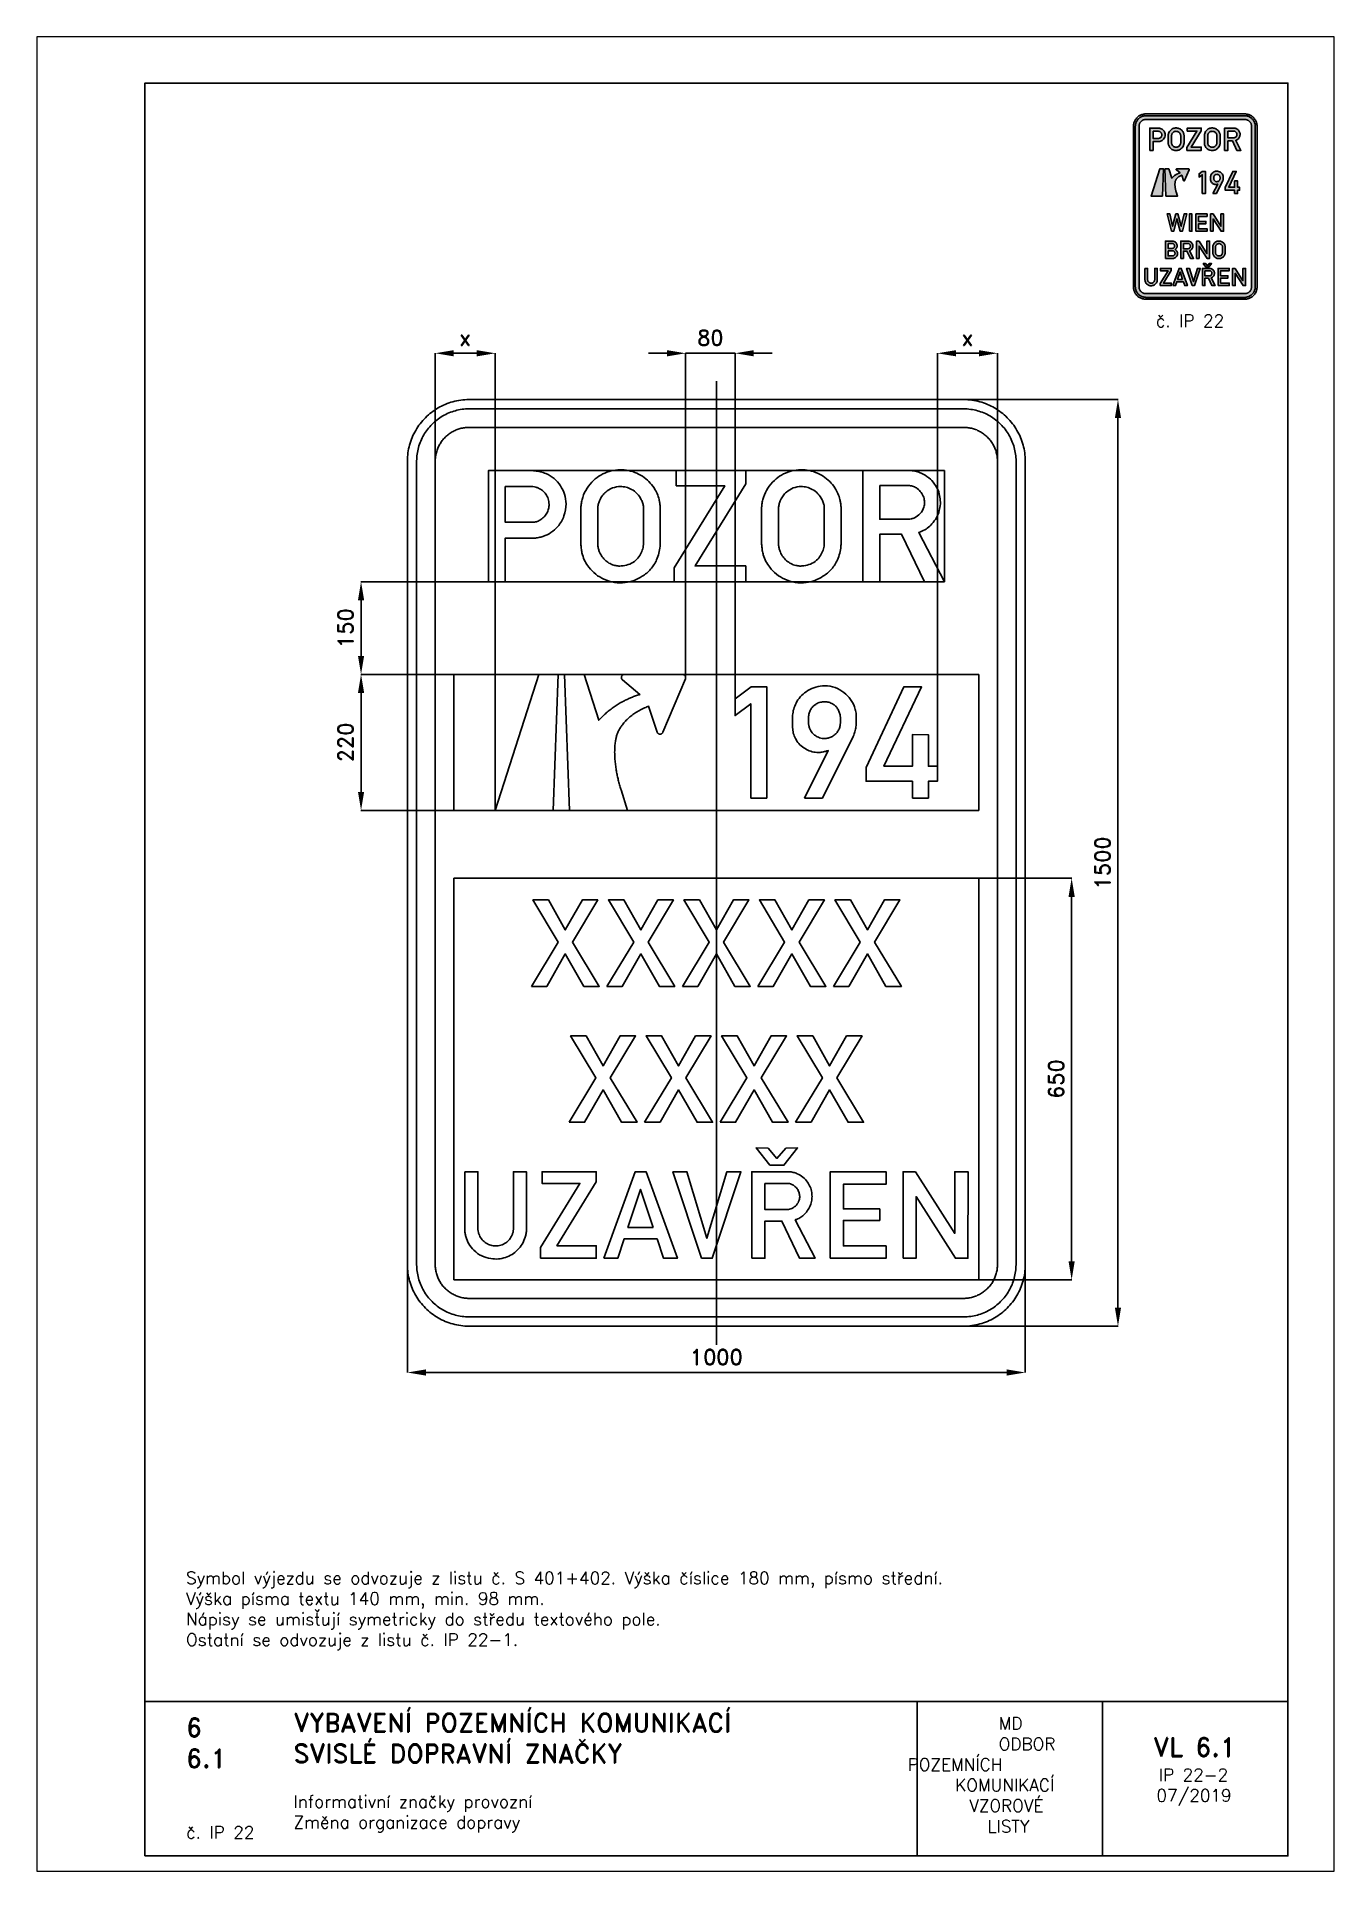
# Paper-space layout 'IP 22-2' of a CAD drawing. Header units: millimetres. Extents: x 0 to 210, y 0 to 297.
# The model-space entities are those that its viewports show. They can reach past a viewport. Long polylines and large blocks are cut down to what shows.
import ezdxf

# ---------------------------------------------------------------- set-up
doc = ezdxf.new("R2010")
doc.units = ezdxf.units.MM
doc.header["$LTSCALE"] = 5
doc.linetypes.add('ČERCHOVANÁX2', pattern=[2, 1, -0.5, 0, -0.5])
doc.linetypes.add('ČÁRKOVANÁX2', pattern=[1.5, 1, -0.5])
for name, color, linetype in [('Kóty', 2, 'Continuous'), ('Rozpiska', 7, 'Continuous'), ('Značka', 7, 'Continuous')]:
    doc.layers.add(name, color=color, linetype=linetype)
doc.layers.add('Rámeček', color=6, linetype='Continuous', plot=False)
doc.styles.get("Standard").update_dxf_attribs({"font": 'romand.shx', "height": 25})
doc.dimstyles.get("Standard").update_dxf_attribs({"dimtxt": 25, "dimasz": 30, "dimexe": 0.18, "dimexo": 0.0625, "dimgap": 12.5, "dimtad": 1, "dimdec": 0, "dimzin": 0, "dimdsep": 46, "dimtxsty": 'Standard', "dimcen": 0.09, "dimadec": 0, "dimazin": 0, "dimtfac": 1, "dimtdec": 0, "dimtofl": 0, "dimtmove": 0, "dimatfit": 3, "dimfxl": 1, "dimtolj": 1, "dimtzin": 0, "dimarcsym": 0})

psp = doc.layouts.new('IP 22-2')

# ---------------------------------------------------------------- texts
at = {"layer": 'Rozpiska', "color": 7, "attachment_point": 1}
for s, width, gutter_width, heights, insert, char_height in [('\\pi3.61905;č. IP 22', 20, 125, [0], (177.5, 252), 2), ('Symbol výjezdu se odvozuje z listu č. S 401+402. Výška číslice 180 mm, písmo střední.\\PVýška písma textu 140 mm, min. 98 mm. {\\H1.83333x; }\\PNápisy se umisťují symetricky do středu textového pole.{\\H1.55556x; }\\POstatní se odvozuje z listu č. IP 22-1.{\\H1.64815x; }', 175.5179, 100, [0], (24.17, 48.49), 2), ('6', 149.0422, 100, [0], (24.17, 24.77), 3), ('{\\C6;VYBAVENÍ POZEMNÍCH KOMUNIKACÍ\\P}SVISLÉ DOPRAVNÍ ZNAČKY{\\H1.34524x; }', 149.0422, 100, [0], (41.56, 25.56), 3), ('\\pi14.7414;{\\C6;MD\\P\\pi2.36044;}ODBOR POZEMNÍCH{\\H1.57143x; }\\P\\pi7.69378;KOMUNIKACÍ{\\H1.5x; }\\P\\pi9.97949;{\\C6;VZOROVÉ\\H1.47619x; \\H0.67742x;\\P\\pi12.93187;LISTY\\H1.26984x; }', 33.1018, 100, [0], (140.95, 24.95), 2), ('\\pi1.03113;{\\H1.5x;\\C6;VL 6.1\\P\\pi1.93586;\\H0.66667x;IP 22-2\\H1.66666x; \\H0.6x;\\P\\pi1.5549;07/2019\\H1.80159x; }', 16.0623, 100, [0], (179.66, 21.61), 2), ('6.1', 149.0422, 100, [0], (24.17, 19.78), 3), ('{\\C6;Informativní značky provozní\\P}Změna organizace dopravy{\\H1.83333x; }', 149.0422, 100, [0], (41.56, 12.29), 2), ('{\\C6;č. IP 22}', 18.3305, 100, [2.67], (24.18, 7.3), 2)]:
    psp.add_mtext_dynamic_manual_height_columns(s, width=width, gutter_width=gutter_width, heights=heights, dxfattribs=dict(at, insert=insert, char_height=char_height))

msp = doc.modelspace()

# ---------------------------------------------------------------- blocks, each defined once
blk = doc.blocks.new('*D0')
at = {"layer": 'Defpoints', "color": 0, "transparency": 16777216}
for p in [(425.0625, -25), (575, -25), (425, -675)]:
    blk.add_point(p, dxfattribs=at)
at = {"layer": 'Kóty', "color": 0, "lineweight": -2, "transparency": 16777216}
for p, q in [((425.125, -25), (575.18, -25)), ((575, -645), (575, -55)), ((425.0625, -675), (575.18, -675))]:
    blk.add_line(p, q, dxfattribs=at)
at = {"layer": 'Kóty', "color": 0, "transparency": 16777216}
for points in [[(570, -55), (580, -55), (575, -25)], [(570, -645), (580, -645), (575, -675)]]:
    blk.add_solid(points, dxfattribs=at)
at = {"layer": 'Kóty', "color": 0, "transparency": 16777216, "insert": (550, -350), "char_height": 25, "attachment_point": 5, "rotation": 90}
blk.add_mtext('\\A1;650', dxfattribs=at)
blk = doc.blocks.new('*D1')
at = {"layer": 'Defpoints', "color": 0, "transparency": 16777216}
for p in [(351.7, 750), (650, 750), (353.9, -750)]:
    blk.add_point(p, dxfattribs=at)
at = {"layer": 'Kóty', "color": 0, "lineweight": -2, "transparency": 16777216}
for p, q in [((351.8, 750), (650.2, 750)), ((650, -720), (650, 720)), ((354, -750), (650.2, -750))]:
    blk.add_line(p, q, dxfattribs=at)
at = {"layer": 'Kóty', "color": 0, "transparency": 16777216}
for points in [[(645, 720), (655, 720), (650, 750)], [(645, -720), (655, -720), (650, -750)]]:
    blk.add_solid(points, dxfattribs=at)
at = {"layer": 'Kóty', "color": 0, "transparency": 16777216, "insert": (625, 0), "char_height": 25, "attachment_point": 5, "rotation": 90}
blk.add_mtext('\\A1;1500', dxfattribs=at)
blk = doc.blocks.new('*D2')
at = {"layer": 'Defpoints', "color": 0, "transparency": 16777216}
for p in [(-575, 305), (-425, 305), (-425, 85)]:
    blk.add_point(p, dxfattribs=at)
at = {"layer": 'Kóty', "color": 0, "lineweight": -2, "transparency": 16777216}
for p, q in [((-425.0625, 305), (-575.18, 305)), ((-575, 115), (-575, 275)), ((-425.0625, 85), (-575.18, 85))]:
    blk.add_line(p, q, dxfattribs=at)
at = {"layer": 'Kóty', "color": 0, "transparency": 16777216}
for points in [[(-580, 275), (-570, 275), (-575, 305)], [(-580, 115), (-570, 115), (-575, 85)]]:
    blk.add_solid(points, dxfattribs=at)
at = {"layer": 'Kóty', "color": 0, "transparency": 16777216, "insert": (-600, 195), "char_height": 25, "attachment_point": 5, "rotation": 90}
blk.add_mtext('\\A1;220', dxfattribs=at)
blk = doc.blocks.new('*D3')
at = {"layer": 'Defpoints', "color": 0, "transparency": 16777216}
for p in [(-49.7, 825), (-49.7, 300), (30.3, 265.8)]:
    blk.add_point(p, dxfattribs=at)
at = {"layer": 'Kóty', "color": 0, "lineweight": -2, "transparency": 16777216}
for p, q in [((-79.7, 825), (-109.7, 825)), ((-49.7, 300.1), (-49.7, 825.2)), ((30.3, 265.8), (30.3, 825.2)), ((60.3, 825), (90.3, 825))]:
    blk.add_line(p, q, dxfattribs=at)
at = {"layer": 'Kóty', "color": 0, "transparency": 16777216}
for points in [[(-79.7, 830), (-79.7, 820), (-49.7, 825)], [(60.3, 830), (60.3, 820), (30.3, 825)]]:
    blk.add_solid(points, dxfattribs=at)
at = {"layer": 'Kóty', "color": 0, "transparency": 16777216, "insert": (-9.7, 850), "char_height": 25, "attachment_point": 5}
blk.add_mtext('\\A1;80', dxfattribs=at)
blk = doc.blocks.new('*D4')
at = {"layer": 'Defpoints', "color": 0, "transparency": 16777216}
for p in [(-455, 825), (-455, 210.9), (-357.7, 85)]:
    blk.add_point(p, dxfattribs=at)
at = {"layer": 'Kóty', "color": 0, "lineweight": -2, "transparency": 16777216}
for p, q in [((-455, 211), (-455, 825.2)), ((-387.7, 825), (-425, 825)), ((-357.7, 85.1), (-357.7, 825.2))]:
    blk.add_line(p, q, dxfattribs=at)
at = {"layer": 'Kóty', "color": 0, "transparency": 16777216}
for points in [[(-425, 830), (-425, 820), (-455, 825)], [(-387.7, 830), (-387.7, 820), (-357.7, 825)]]:
    blk.add_solid(points, dxfattribs=at)
at = {"layer": 'Kóty', "color": 0, "transparency": 16777216, "insert": (-406.4, 850), "char_height": 25, "attachment_point": 5}
blk.add_mtext('\\A1;x', dxfattribs=at)
blk = doc.blocks.new('*D5')
at = {"layer": 'Defpoints', "color": 0, "transparency": 16777216}
for p in [(455, 825), (357.725, 156.337), (455, 156.337)]:
    blk.add_point(p, dxfattribs=at)
at = {"layer": 'Kóty', "color": 0, "lineweight": -2, "transparency": 16777216}
for p, q in [((357.725, 156.3995), (357.725, 825.18)), ((387.725, 825), (425, 825)), ((455, 156.3995), (455, 825.18))]:
    blk.add_line(p, q, dxfattribs=at)
at = {"layer": 'Kóty', "color": 0, "transparency": 16777216}
for points in [[(387.725, 830), (387.725, 820), (357.725, 825)], [(425, 830), (425, 820), (455, 825)]]:
    blk.add_solid(points, dxfattribs=at)
at = {"layer": 'Kóty', "color": 0, "transparency": 16777216, "insert": (406.3625, 850), "char_height": 25, "attachment_point": 5}
blk.add_mtext('\\A1;x', dxfattribs=at)
blk = doc.blocks.new('*D6')
at = {"layer": 'Defpoints', "color": 0, "transparency": 16777216}
for p in [(-369.047, 455.02), (-575, 305), (-425, 305)]:
    blk.add_point(p, dxfattribs=at)
at = {"layer": 'Kóty', "color": 0, "lineweight": -2, "transparency": 16777216}
for p, q in [((-369.1095, 455.02), (-575.18, 455.02)), ((-575, 425.02), (-575, 335)), ((-425.0625, 305), (-575.18, 305))]:
    blk.add_line(p, q, dxfattribs=at)
at = {"layer": 'Kóty', "color": 0, "transparency": 16777216}
for points in [[(-580, 425.02), (-570, 425.02), (-575, 455.02)], [(-580, 335), (-570, 335), (-575, 305)]]:
    blk.add_solid(points, dxfattribs=at)
at = {"layer": 'Kóty', "color": 0, "transparency": 16777216, "insert": (-600, 380.01), "char_height": 25, "attachment_point": 5, "rotation": 90}
blk.add_mtext('\\A1;150', dxfattribs=at)
blk = doc.blocks.new('*D7')
at = {"layer": 'Defpoints', "color": 0, "transparency": 16777216}
for p in [(-500, -625.4), (500, -625.4), (500, -825)]:
    blk.add_point(p, dxfattribs=at)
at = {"layer": 'Kóty', "color": 0, "lineweight": -2, "transparency": 16777216}
for p, q in [((-500, -625.4), (-500, -825.2)), ((500, -625.4), (500, -825.2)), ((-470, -825), (470, -825))]:
    blk.add_line(p, q, dxfattribs=at)
at = {"layer": 'Kóty', "color": 0, "transparency": 16777216}
for points in [[(-470, -820), (-470, -830), (-500, -825)], [(470, -820), (470, -830), (500, -825)]]:
    blk.add_solid(points, dxfattribs=at)
at = {"layer": 'Kóty', "color": 0, "transparency": 16777216, "insert": (0, -800), "char_height": 25, "attachment_point": 5}
blk.add_mtext('\\A1;1000', dxfattribs=at)

# ---------------------------------------------------------------- dimensions: what is measured, and where the dimension line sits
at = {"layer": 'Kóty'}
for base, p1, p2, picture, middle in [((-455, 825), (-357.7, 85), (-455, 210.9), '*D4', (-406.4, 850)), ((455, 825), (357.7, 156.3), (455, 156.3), '*D5', (406.4, 850))]:
    dim = msp.add_linear_dim(base=base, p1=p1, p2=p2, text='x', dimstyle='Standard', dxfattribs=at)
    dim.commit()
    dim.dimension.update_dxf_attribs({"geometry": picture, "text_midpoint": middle})
for base, p1, p2, picture, middle in [((-49.7, 825), (30.3, 265.8), (-49.7, 300), '*D3', (-9.7, 850)), ((500, -825), (-500, -625.4), (500, -625.4), '*D7', (0, -800))]:
    dim = msp.add_linear_dim(base=base, p1=p1, p2=p2, dimstyle='Standard', dxfattribs=at)
    dim.commit()
    dim.dimension.update_dxf_attribs({"geometry": picture, "text_midpoint": middle})
for base, p1, p2, picture, middle in [((650, 750), (353.9, -750), (351.7, 750), '*D1', (625, 0)), ((-575, 305), (-369, 455), (-425, 305), '*D6', (-600, 380)), ((-575, 305), (-425, 85), (-425, 305), '*D2', (-600, 195)), ((575, -25), (425, -675), (425.1, -25), '*D0', (550, -350))]:
    dim = msp.add_linear_dim(base=base, p1=p1, p2=p2, angle=90, dimstyle='Standard', dxfattribs=at)
    dim.commit()
    dim.dimension.update_dxf_attribs({"geometry": picture, "text_midpoint": middle})

# ---------------------------------------------------------------- linework, layer by layer
at = {"layer": 'Kóty'}
msp.add_lwpolyline([(-49.7, 825), (30.3, 825)], dxfattribs=at)
at = {"layer": 'Značka', "color": 6, "linetype": 'ČERCHOVANÁX2', "ltscale": 5}
msp.add_lwpolyline([(0, -780), (0, 780)], dxfattribs=at)
at = {"layer": 'Značka', "color": 3}
for points in [[(-400, -750), (-400.4, -750), (-400.8, -750, -0.03218), (-413.7, -749.1, -0.035443), (-426.4, -746.5, -0.036267), (-438.7, -742.3, -0.03442), (-450.2, -736.5, -0.033722), (-461, -729.3, -0.034085), (-470.7, -720.7, -0.034209), (-479.3, -711, -0.034229), (-486.5, -700.2, -0.034044), (-492.3, -688.7, -0.033412), (-496.5, -676.4, -0.034127), (-499.1, -663.7, -0.036745), (-500, -650.8), (-500, -650.4), (-500, -650), (-500, 650), (-500, 650.4), (-500, 650.8, -0.03218), (-499.1, 663.7, -0.035441), (-496.5, 676.4, -0.03627), (-492.3, 688.7, -0.034417), (-486.5, 700.2, -0.033719), (-479.3, 711, -0.034078), (-470.7, 720.7, -0.034208), (-461, 729.3, -0.034227), (-450.2, 736.5, -0.034051), (-438.7, 742.3, -0.033416), (-426.4, 746.5, -0.034129), (-413.7, 749.1, -0.036746), (-400.8, 750), (-400.4, 750), (-400, 750), (400, 750), (400.4, 750), (400.8, 750, -0.032179), (413.7, 749.1, -0.035451), (426.4, 746.5, -0.036282), (438.7, 742.3, -0.034425), (450.2, 736.5, -0.033731), (461, 729.3, -0.034081), (470.7, 720.7, -0.034214), (479.3, 711, -0.034229), (486.5, 700.2, -0.034034), (492.3, 688.7, -0.033411), (496.5, 676.4, -0.034122), (499.1, 663.7, -0.036741), (500, 650.8), (500, 650.4), (500, 650), (500, -650), (500, -650.4), (500, -650.8, -0.032179), (499.1, -663.7, -0.035442), (496.5, -676.4, -0.036264), (492.3, -688.7, -0.034415), (486.5, -700.2, -0.033719), (479.3, -711, -0.034086), (470.7, -720.7, -0.034205), (461, -729.3, -0.03423), (450.2, -736.5, -0.034046), (438.7, -742.3, -0.033413), (426.4, -746.5, -0.034127), (413.7, -749.1, -0.036745), (400.8, -750), (400.4, -750), (400, -750), (-400, -750)], [(-400, -735), (-400.3, -735), (-400.7, -735, -0.03218), (-411.6, -734.2, -0.035443), (-422.4, -732, -0.036267), (-432.9, -728.5, -0.03442), (-442.7, -723.5, -0.033721), (-451.9, -717.4, -0.034085), (-460.1, -710.1, -0.034209), (-467.4, -701.9, -0.034229), (-473.5, -692.7, -0.034045), (-478.4, -682.9, -0.033412), (-482, -672.4, -0.034127), (-484.3, -661.6, -0.036745), (-485, -650.7), (-485, -650.3), (-485, -650), (-485, 650), (-485, 650.3), (-485, 650.7, -0.032181), (-484.2, 661.6, -0.035444), (-482, 672.4, -0.036267), (-478.5, 682.9, -0.034419), (-473.5, 692.7, -0.033711), (-467.4, 701.8, -0.034078), (-460.1, 710.1, -0.034195), (-451.9, 717.4, -0.034219), (-442.7, 723.5, -0.034051), (-432.9, 728.4, -0.033409), (-422.4, 732, -0.034121), (-411.6, 734.3, -0.036745), (-400.7, 735), (-400.3, 735), (-400, 735), (400, 735), (400.3, 735), (400.7, 735, -0.032174), (411.6, 734.2, -0.03544), (422.4, 732, -0.036261), (432.9, 728.5, -0.03443), (442.7, 723.5, -0.033731), (451.9, 717.4, -0.03408), (460.1, 710.1, -0.034212), (467.4, 701.9, -0.03423), (473.5, 692.7, -0.034037), (478.4, 682.8, -0.033418), (482, 672.4, -0.034127), (484.3, 661.6, -0.036751), (485, 650.7), (485, 650.3), (485, 650), (485, -650), (485, -650.3), (485, -650.7, -0.032185), (484.2, -661.6, -0.03545), (482, -672.4, -0.036271), (478.5, -682.9, -0.034419), (473.5, -692.7, -0.033715), (467.4, -701.9, -0.034083), (460.1, -710.1, -0.034209), (451.9, -717.4, -0.034231), (442.7, -723.5, -0.034042), (432.9, -728.4, -0.033411), (422.4, -732, -0.034127), (411.6, -734.3, -0.036745), (400.7, -735), (400.3, -735), (400, -735), (-400, -735)], [(-400, -705), (400, -705), (400.2, -705), (400.4, -705, 0.03218), (407.5, -704.5, 0.035442), (414.5, -703.1, 0.036265), (421.3, -700.8, 0.034422), (427.6, -697.6, 0.033717), (433.6, -693.6, 0.034088), (438.9, -688.9, 0.034212), (443.6, -683.6, 0.034229), (447.6, -677.6, 0.034042), (450.7, -671.3, 0.033412), (453.1, -664.5, 0.034125), (454.5, -657.5, 0.036743), (455, -650.4), (455, -650.2), (455, -650), (455, 650), (455, 650.2), (455, 650.4, 0.032187), (454.5, 657.5, 0.035442), (453.1, 664.5, 0.036278), (450.8, 671.3, 0.034421), (447.6, 677.6, 0.033718), (443.6, 683.6, 0.034078), (438.9, 688.9, 0.034199), (433.6, 693.6, 0.034236), (427.6, 697.6, 0.03403), (421.3, 700.8, 0.033395), (414.5, 703.1, 0.034109), (407.5, 704.5, 0.036744), (400.4, 705), (400.2, 705), (400, 705), (-400, 705), (-400.2, 705), (-400.4, 705, 0.032171), (-407.5, 704.5, 0.035429), (-414.5, 703.1, 0.036266), (-421.3, 700.8, 0.034431), (-427.6, 697.6, 0.033735), (-433.6, 693.6, 0.034079), (-438.9, 688.9, 0.034224), (-443.6, 683.6, 0.034235), (-447.6, 677.6, 0.03404), (-450.7, 671.3, 0.033409), (-453.1, 664.5, 0.034125), (-454.5, 657.5, 0.036745), (-455, 650.4), (-455, 650.2), (-455, 650), (-455, -650), (-455, -650.2), (-455, -650.4, 0.03218), (-454.5, -657.5, 0.035443), (-453.1, -664.5, 0.036267), (-450.8, -671.3, 0.034421), (-447.6, -677.6, 0.033721), (-443.6, -683.6, 0.034084), (-438.9, -688.9, 0.034208), (-433.6, -693.6, 0.03423), (-427.6, -697.6, 0.034044), (-421.3, -700.7, 0.033412), (-414.5, -703.1, 0.034127), (-407.5, -704.5, 0.036745), (-400.4, -705), (-400.2, -705), (-400, -705)], [(-369, 455), (-369, 635), (-296.2, 635), (-295.2, 634.9), (-294.1, 634.7, -0.025334), (-284.9, 633.1, -0.042928), (-276, 630.1, -0.079586), (-262.7, 622.2, -0.076485), (-252.4, 610.5, -0.07689), (-245.7, 596.7, -0.075741), (-243.3, 581.4, -0.094028), (-246.6, 561.6, -0.098352), (-256.8, 544.4, -0.073285), (-267.7, 534.8, -0.067696), (-280.7, 528.5, -0.034228), (-287.5, 526.7, -0.037885), (-294.5, 525.8), (-295.6, 525.7), (-296.8, 525.7), (-341.5, 525.7), (-341.5, 455), (-369, 455)], [(-219.3, 573.9), (-219.3, 575.3, -0.004529), (-219.2, 576.8, -0.030679), (-218.1, 584.3, -0.031069), (-216.2, 591.7, -0.066298), (-209.3, 606.6, -0.068474), (-198.7, 619.1, -0.061858), (-187, 627.9, -0.059934), (-173.5, 633.5, -0.057352), (-159.7, 636.2, -0.057578), (-145.5, 635.6, -0.056916), (-132.1, 632.2, -0.057507), (-119.7, 625.8, -0.055384), (-109.2, 617.4, -0.053461), (-100.8, 606.9, -0.04303), (-95.8, 597.8, -0.048851), (-92.6, 588, -0.022723), (-91.6, 582.7, -0.012946), (-90.9, 577.3), (-90.8, 576.4), (-90.7, 575.5), (-90.7, 515.2), (-90.9, 513.8), (-91, 512.5, -0.035772), (-92.9, 501.3, -0.047844), (-96.7, 490.6, -0.078792), (-106.3, 475.5, -0.073102), (-120, 463.9, -0.060121), (-133.1, 457.3, -0.059851), (-147.3, 453.9, -0.071114), (-165, 454, -0.074186), (-181.9, 459.2, -0.066047), (-195.2, 467.3, -0.0617), (-206.1, 478.5, -0.04709), (-212.4, 488.1, -0.053874), (-216.6, 498.7, -0.030223), (-218.1, 505.7, -0.017682), (-219, 512.9), (-219.2, 514.5), (-219.3, 516.2), (-219.3, 573.9)], [(73.2, 573.9, -0.001515), (73.3, 575.3, -0.004509), (73.4, 576.8, -0.030687), (74.4, 584.3, -0.031077), (76.4, 591.7, -0.066302), (83.3, 606.6, -0.068475), (93.9, 619.1, -0.061853), (105.6, 627.9, -0.059934), (119, 633.5, -0.057351), (132.9, 636.2, -0.057578), (147, 635.6, -0.056915), (160.5, 632.2, -0.057506), (172.9, 625.8, -0.055384), (183.4, 617.4, -0.053458), (191.8, 606.9, -0.043022), (196.8, 597.8, -0.048842), (200, 588, -0.022712), (201, 582.7, -0.012946), (201.7, 577.3), (201.8, 576.4), (201.8, 575.5), (201.8, 515.2), (201.7, 513.8, -0.002788), (201.6, 512.5, -0.035777), (199.6, 501.3, -0.047844), (195.9, 490.6, -0.07879), (186.3, 475.5, -0.073101), (172.5, 463.9, -0.060122), (159.5, 457.3, -0.059852), (145.3, 453.9, -0.071114), (127.6, 454, -0.074187), (110.7, 459.2, -0.066046), (97.3, 467.3, -0.061699), (86.5, 478.5, -0.047092), (80.2, 488.1, -0.053874), (76, 498.7, -0.030215), (74.4, 505.7, -0.017678), (73.5, 512.9), (73.4, 514.5), (73.2, 516.2), (73.2, 573.9)], [(237.1, 455), (237.1, 635), (312.9, 635), (313.9, 635), (315, 635, -0.052893), (323.5, 633.7, -0.045262), (331.6, 630.8, -0.068749), (343.7, 623.6, -0.074101), (353.2, 613.3, -0.062847), (358.8, 603.2, -0.059666), (361.8, 591.9, -0.055135), (362.5, 581, -0.055181), (360.7, 570.2, -0.062311), (356.1, 558.7, -0.063044), (348.8, 548.7, -0.052736), (341.4, 541.9, -0.055204), (332.7, 536.9), (330.2, 535.8), (327.7, 534.9), (369, 455), (336.7, 455), (299.9, 532.1), (264.5, 532.1), (264.5, 455), (237.1, 455)], [(-341.5, 609.2), (-341.5, 551.3), (-298.8, 551.3), (-298, 551.3), (-297.2, 551.3, 0.067124), (-291.2, 552.3, 0.057708), (-285.6, 554.9, 0.071734), (-279.1, 559.8, 0.074484), (-274.3, 566.3, 0.068275), (-271.6, 573.1, 0.065314), (-270.8, 580.4, 0.077201), (-272.1, 589.2, 0.083747), (-276, 597, 0.073391), (-281.2, 602.6, 0.066076), (-287.8, 606.6, 0.042642), (-292.2, 608.3, 0.049269), (-296.9, 609.1), (-297.6, 609.1), (-298.3, 609.2), (-341.5, 609.2)], [(-191.9, 573.7), (-191.9, 516.2), (-191.8, 515.1), (-191.7, 514, 0.037596), (-190.8, 508.3, 0.041684), (-188.9, 502.8, 0.062903), (-184.7, 495.4, 0.060167), (-178.8, 489.2, 0.059426), (-171.9, 484.4, 0.064336), (-164.1, 481.6, 0.050523), (-157.6, 480.6, 0.044537), (-151, 480.9, 0.073895), (-140, 483.8, 0.085009), (-130.4, 490, 0.073632), (-124, 497.4, 0.063583), (-119.9, 506.2, 0.033197), (-118.6, 510.6, 0.042641), (-118, 515.2, 0.004526), (-118, 515.8, 0.001521), (-118, 516.3), (-118, 573.6, 0.002803), (-118, 574.6, 0.008372), (-118, 575.7, 0.062608), (-119, 581.9, 0.048319), (-121.4, 587.9, 0.076903), (-128.1, 597.6, 0.083772), (-137.4, 604.7, 0.069871), (-146, 608.1, 0.066666), (-155.3, 609.2, 0.088512), (-168.1, 606.9, 0.098119), (-179.1, 600.3, 0.062844), (-184.6, 594.4, 0.05139), (-188.6, 587.3, 0.039518), (-190.7, 581.6, 0.050753), (-191.8, 575.8, 0.007122), (-191.9, 574.8), (-191.9, 573.7)], [(100.7, 573.7), (100.7, 516.2), (100.7, 515.1), (100.8, 514, 0.037586), (101.8, 508.3, 0.041669), (103.7, 502.8, 0.062896), (107.9, 495.4, 0.060167), (113.8, 489.2, 0.059426), (120.7, 484.4, 0.064336), (128.5, 481.6, 0.050521), (135, 480.6, 0.044537), (141.5, 480.9, 0.073897), (152.6, 483.8, 0.085012), (162.2, 490, 0.073629), (168.5, 497.4, 0.063583), (172.7, 506.2, 0.033197), (174, 510.6, 0.042634), (174.5, 515.2, 0.004631), (174.6, 515.8, 0.001573), (174.6, 516.3), (174.6, 573.6, 0.002803), (174.6, 574.6, 0.008431), (174.6, 575.7, 0.062603), (173.6, 581.9, 0.048319), (171.2, 587.9, 0.076901), (164.5, 597.6, 0.083771), (155.2, 604.7, 0.069871), (146.6, 608.1, 0.066666), (137.3, 609.2, 0.088513), (124.5, 606.9, 0.098122), (113.5, 600.3, 0.062841), (108, 594.4, 0.05139), (104, 587.3, 0.039523), (101.8, 581.6, 0.050753), (100.8, 575.8, 0.007122), (100.7, 574.8, 0.00231), (100.7, 573.7)], [(264.5, 610.7), (264.5, 556.2), (308.6, 556.2), (309.7, 556.2), (310.8, 556.3, 0.040824), (315.8, 557, 0.049409), (320.6, 558.7, 0.110766), (330, 565.6, 0.114769), (335.7, 575.8, 0.085169), (336.9, 583.8, 0.080074), (335.6, 591.8, 0.084077), (331.5, 599.7, 0.08123), (325.2, 605.9, 0.067126), (319.2, 609.2, 0.082147), (312.6, 610.7), (311.8, 610.7), (311, 610.7), (264.5, 610.7)], [(-237.5, 85), (-245.5, 305), (-214, 305), (-190.3, 230.9), (-189.5, 231.7), (-188.6, 232.6, -0.014815), (-182.7, 238.5, -0.01553), (-176.5, 244.1, -0.014809), (-170.3, 249.1, -0.014249), (-163.8, 253.6, -0.0141), (-157.1, 257.9, -0.014415), (-150.2, 261.8, -0.011457), (-144.5, 264.6, -0.010966), (-138.7, 267.2, -0.0121), (-132.4, 269.7, -0.013501), (-126, 271.8), (-124.9, 272.2), (-123.7, 272.5), (-152, 296.3), (-152.1, 296.4), (-152.1, 296.4), (-152.4, 296.7), (-152.7, 297.1), (-153, 297.4), (-153.2, 297.8), (-153.3, 298.2), (-153.5, 298.5), (-153.6, 298.9), (-153.6, 299.2), (-153.7, 299.6), (-153.7, 299.9), (-153.7, 300), (-153.7, 300), (-153.7, 300.2, -0.005915), (-153.7, 300.3, -0.014744), (-153.7, 300.5), (-153.7, 300.8, -0.029655), (-153.5, 301.3), (-153.3, 301.9, -0.041609), (-153, 302.6), (-152.6, 303.2), (-152, 303.8), (-151.4, 304.2), (-150.9, 304.5), (-150.3, 304.8), (-149.7, 304.9), (-149, 305), (-148.9, 305), (-148.8, 305), (-54.7, 305), (-54.6, 305), (-54.4, 305), (-53.6, 304.9), (-52.8, 304.6), (-52.1, 304.3), (-51.5, 303.9), (-51, 303.3), (-50.5, 302.7), (-50.2, 302.2), (-50, 301.6, -0.041625), (-49.8, 300.8, -0.045516), (-49.7, 300, -0.013203), (-49.7, 299.8, -0.010909), (-49.7, 299.6), (-49.8, 299.4), (-49.8, 299.2), (-49.8, 299), (-49.9, 298.8), (-49.9, 298.6), (-50, 298.5), (-50, 298.3), (-50.1, 298.2), (-50.1, 298.1), (-50.1, 298.1), (-86.5, 211.4), (-86.6, 211.3), (-86.6, 211.2), (-86.9, 210.7), (-87.3, 210.2), (-87.7, 209.8), (-88.1, 209.4), (-88.6, 209.1), (-89.1, 208.8), (-89.5, 208.6), (-89.9, 208.5), (-90.4, 208.4), (-90.9, 208.4), (-91, 208.4), (-91.1, 208.4), (-91.2, 208.4), (-91.3, 208.4), (-91.5, 208.4), (-91.7, 208.4), (-92.1, 208.5), (-92.6, 208.6), (-93.2, 208.8), (-93.7, 209.1), (-94.2, 209.4), (-94.7, 209.8), (-95, 210.2), (-95.3, 210.6), (-95.5, 211.1), (-95.8, 211.5), (-95.8, 211.6), (-95.8, 211.7), (-109.8, 253.5), (-111, 253), (-112.3, 252.6, 0.022525), (-120.5, 248.9, 0.024403), (-128.4, 244.6, 0.023313), (-135.2, 240, 0.023934), (-141.5, 234.9, 0.024389), (-147, 229.5, 0.027812), (-151.9, 223.7, 0.022816), (-155.2, 218.9, 0.023847), (-158.1, 213.9, 0.027919), (-160.4, 208.5, 0.035329), (-162.1, 203), (-162.3, 202), (-162.5, 201), (-162.7, 200.2), (-162.9, 199.2), (-163.1, 198.2, 0.020221), (-164.1, 190.7, 0.017004), (-164.5, 183.2, 0.01513), (-164.5, 175.2, 0.012804), (-164.1, 167.2, 0.01218), (-163.2, 158.7, 0.011444), (-162, 150.2, 0.008894), (-160.7, 143.1, 0.008024), (-159.1, 136, 0.008852), (-157.2, 128.3, 0.009904), (-155, 120.7), (-154.6, 119.4), (-154.1, 118), (-143.6, 85), (-237.5, 85)], [(142.6, 105), (181.2, 181.9), (179, 181.2), (176.8, 180.5, -0.039135), (169.7, 179.1, -0.045944), (162.6, 178.9, -0.066136), (152.7, 180.7, -0.062039), (143.6, 184.9, -0.064468), (135.3, 191.2, -0.067514), (129, 199.5, -0.060707), (125.2, 207.9, -0.062867), (123.6, 216.9, -0.005515), (123.5, 217.9), (123.5, 218.9), (123.5, 236.3, -0.001914), (123.5, 237.6, -0.005596), (123.5, 238.9, -0.057672), (125.2, 249, -0.056066), (129, 258.5, -0.065501), (135.9, 268.7, -0.061131), (145.2, 276.9, -0.069349), (157.8, 283.6, -0.074505), (171.6, 286.5, -0.086604), (188.1, 285, -0.085334), (203.1, 278.1, -0.080124), (214.8, 267.7, -0.076174), (222.8, 254.3, -0.044505), (225.4, 246.5, -0.054997), (226.4, 238.5, -0.006125), (226.4, 237.4), (226.4, 236.3), (226.4, 224.3, -0.000626), (226.3, 223.3, -0.001984), (226.2, 222.3, -0.01523), (225.7, 218.2, -0.023864), (224.8, 214.2, -0.024139), (223.7, 210.5, -0.01981), (222.3, 207), (221.7, 205.7), (221.2, 204.5), (171.7, 105), (142.6, 105)], [(200.7, 225.7), (200.7, 236.4), (200.6, 237.2), (200.5, 238, 0.046139), (199, 244.1, 0.065929), (196.3, 249.6, 0.065632), (192.7, 253.9, 0.058916), (188.2, 257.3, 0.067217), (182, 259.9, 0.069352), (175.4, 260.8, 0.072204), (168.3, 260, 0.068716), (161.8, 257.2, 0.044858), (158.1, 254.7, 0.047777), (155, 251.6, 0.063436), (151.8, 246.6, 0.065649), (149.9, 241, 0.021327), (149.5, 238.7, 0.007112), (149.2, 236.3), (149.2, 225.9), (149.3, 224.6, 0.009309), (149.5, 223.3, 0.051254), (150.7, 218.3, 0.055524), (153, 213.6, 0.075002), (157.4, 208.1, 0.072368), (163.3, 204.2, 0.04409), (167.2, 202.6, 0.043734), (171.3, 201.6, 0.018572), (173.1, 201.4, 0.017909), (174.9, 201.4, 0.057595), (180.8, 202, 0.060863), (186.4, 204.1, 0.06928), (192, 207.6, 0.070579), (196.3, 212.6, 0.064053), (199.1, 218, 0.060747), (200.5, 224, 0.006596), (200.6, 224.8, 0.002256), (200.7, 225.7)]]:
    msp.add_lwpolyline(points, format="xyb", dxfattribs=at)
at = {"layer": 'Značka', "color": 6, "linetype": 'ČÁRKOVANÁX2', "ltscale": 2.5}
msp.add_lwpolyline([(-369, 455), (369, 455), (369, 635), (-369, 635)], close=True, dxfattribs=at)
at = {"layer": 'Značka', "color": 3}
for points in [[(-68.2, 455), (-68.2, 477.6), (13.7, 610.6), (-65, 610.6), (-65, 635), (47.7, 635), (47.7, 613.8), (-34.4, 480.8), (47.7, 480.8), (47.7, 455), (-68.2, 455)], [(-263.9, 85), (-357.7, 85), (-287.3, 305), (-255.8, 305), (-263.9, 85)], [(55.8, 105), (55.8, 257.7), (30.3, 238.4), (30.3, 265.8), (56.1, 285), (81.5, 285), (81.5, 105), (55.8, 105)], [(317.4, 105), (317.4, 132.2), (242.2, 132.2), (242.2, 154.6), (303.2, 284.8), (332.1, 284.8), (271.1, 156.3), (317.4, 156.3), (317.4, 207.6), (343.1, 207.5), (343.1, 156.3), (357.7, 156.3), (357.7, 132.2), (343.1, 132.2), (343.1, 105), (317.4, 105)], [(-299.3, -200), (-256, -128.1), (-296.9, -60), (-271.8, -60), (-244.4, -108.6), (-216.7, -60), (-191.8, -60), (-232.8, -128.1), (-189.4, -200), (-214.4, -200), (-244.4, -147.5), (-274.4, -200), (-299.3, -200)], [(-177.2, -200), (-133.8, -128.1), (-174.7, -60), (-149.6, -60), (-122.2, -108.6), (-94.6, -60), (-69.6, -60), (-110.6, -128.1), (-67.2, -200), (-92.2, -200), (-122.2, -147.5), (-152.2, -200), (-177.2, -200)], [(-55, -200), (-11.6, -128.1), (-52.6, -60), (-27.4, -60), (0, -108.6), (27.6, -60), (52.6, -60), (11.6, -128.1), (55, -200), (30, -200), (0, -147.5), (-30, -200), (-55, -200)], [(67.2, -200), (110.5, -128.1), (69.6, -60), (94.8, -60), (122.2, -108.6), (149.8, -60), (174.8, -60), (133.8, -128.1), (177.2, -200), (152.2, -200), (122.2, -147.5), (92.2, -200), (67.2, -200)], [(189.4, -200), (232.7, -128.1), (191.8, -60), (217, -60), (244.4, -108.6), (272, -60), (297, -60), (256, -128.1), (299.4, -200), (274.3, -200), (244.4, -147.5), (214.4, -200), (189.4, -200)], [(-238.3, -420), (-194.9, -348.1), (-235.8, -280), (-210.7, -280), (-183.3, -328.6), (-155.7, -280), (-130.7, -280), (-171.7, -348.1), (-128.3, -420), (-153.3, -420), (-183.3, -367.5), (-213.3, -420), (-238.3, -420)], [(-116.1, -420), (-72.7, -348.1), (-113.7, -280), (-88.5, -280), (-61.1, -328.6), (-33.5, -280), (-8.5, -280), (-49.5, -348.1), (-6.1, -420), (-31.1, -420), (-61.1, -367.5), (-91.1, -420), (-116.1, -420)], [(6.1, -420), (49.4, -348.1), (8.5, -280), (33.7, -280), (61.1, -328.6), (88.7, -280), (113.7, -280), (72.7, -348.1), (116.1, -420), (91.1, -420), (61.1, -367.5), (31.1, -420), (6.1, -420)], [(128.3, -420), (171.6, -348.1), (130.7, -280), (155.9, -280), (183.3, -328.6), (210.9, -280), (235.9, -280), (194.9, -348.1), (238.3, -420), (213.2, -420), (183.3, -367.5), (153.3, -420), (128.3, -420)]]:
    msp.add_lwpolyline(points, dxfattribs=at)
at = {"layer": 'Značka', "color": 6, "linetype": 'ČÁRKOVANÁX2', "ltscale": 2.5}
for points in [[(-425, 85), (-425, 305), (425, 305), (425, 85), (-425, 85)], [(-425, -675), (-425, -25), (425, -25), (425, -675), (-425, -675)]]:
    msp.add_lwpolyline(points, dxfattribs=at)
at = {"layer": 'Značka', "color": 1}
for points in [[(86.7, -489.5), (109.4, -489.5), (131.6, -461.5), (112.7, -461.6), (98.1, -478.5), (83.6, -461.6), (64.2, -461.5), (86.7, -489.5)], [(-284.5, -640), (-284.5, -622.4), (-220.7, -518.9), (-282, -518.9), (-282, -500), (-194.3, -500), (-194.3, -516.5), (-258.1, -619.9), (-194.3, -619.9), (-194.3, -640), (-284.5, -640)], [(-182.1, -640), (-131.3, -500), (-113.6, -500), (-62.9, -640), (-85.3, -640), (-95.8, -608.7), (-149.4, -608.7), (-159.7, -640), (-182.1, -640)], [(-24.1, -640), (-70.4, -500), (-47.7, -500), (-15.3, -607.6), (17.2, -500), (39.7, -500), (-6.5, -640), (-24.1, -640)], [(184.4, -640), (184.4, -500), (274.7, -500), (274.7, -520.2), (205.6, -520.2), (205.6, -560.1), (264.5, -560.1), (264.5, -578.9), (205.6, -578.9), (205.6, -620.1), (274.6, -620.1), (274.6, -640), (184.4, -640)], [(302.1, -640), (302.1, -500), (322.2, -500), (385.8, -599.9), (385.8, -500), (407.3, -500), (407.1, -640), (387, -640), (323.3, -540.2), (323.3, -640), (302.1, -640)], [(-102, -590.1), (-122.5, -528.6), (-143, -590.1), (-102, -590.1)]]:
    msp.add_lwpolyline(points, dxfattribs=at)
for points in [[(-407.3, -500), (-386, -500), (-386, -592.4), (-385.9, -593.1, 0.003919), (-385.9, -593.7, 0.039543), (-385.1, -598.4, 0.043686), (-383.5, -602.9, 0.079497), (-379, -610.1, 0.080044), (-372.3, -615.7, 0.074673), (-365.1, -618.9, 0.071356), (-357.3, -620, 0.077187), (-348.7, -618.8, 0.082092), (-340.9, -615.1, 0.077982), (-334.8, -609.5, 0.072581), (-330.6, -602.4, 0.046191), (-329, -597.8, 0.05459), (-328.4, -593), (-328.4, -592.6), (-328.4, -592.1), (-328.4, -500), (-307.3, -500), (-307.3, -592.4), (-307.3, -593.1, -0.004615), (-307.2, -593.9, -0.044944), (-307.9, -599.9, -0.033047), (-309.4, -605.8, -0.05764), (-314.3, -617, -0.066494), (-321.8, -626.6, -0.064403), (-330.7, -633.8, -0.060337), (-341.2, -638.6, -0.061462), (-352.8, -641.1, -0.061737), (-364.7, -640.7, -0.080256), (-379.6, -636.2, -0.084185), (-392.4, -627.1, -0.072646), (-400.6, -616.8, -0.072796), (-405.5, -604.7, -0.029071), (-406.6, -599.2, -0.022449), (-407.2, -593.6), (-407.2, -593), (-407.3, -592.4), (-407.3, -500)], [(57.2, -640), (57.2, -500), (116.2, -500), (117, -500, -0.005426), (117.9, -500, -0.052876), (124.5, -501, -0.045257), (130.8, -503.2, -0.068752), (140.1, -508.8, -0.074107), (147.5, -516.8, -0.062848), (151.9, -524.7, -0.059662), (154.3, -533.5, -0.055136), (154.8, -542, -0.05518), (153.4, -550.4, -0.062308), (149.8, -559.3, -0.063046), (144.2, -567.1, -0.052741), (138.3, -572.4, -0.055198), (131.6, -576.3, -0.011424), (129.7, -577.1, -0.003811), (127.8, -577.9), (159.9, -640), (134.7, -640), (106.1, -580), (78.5, -580), (78.5, -640), (57.2, -640)], [(78.5, -518.9), (78.5, -561.3), (112.9, -561.3), (113.8, -561.3, 0.005988), (114.6, -561.2, 0.040793), (118.5, -560.6, 0.049419), (122.2, -559.3, 0.110772), (129.5, -554, 0.114761), (133.9, -546, 0.085168), (134.9, -539.8, 0.080084), (133.8, -533.6, 0.084083), (130.7, -527.5, 0.081231), (125.7, -522.6, 0.067106), (121.1, -520, 0.082126), (116, -518.9, 0.008052), (115.4, -518.9), (114.8, -518.9), (78.5, -518.9)]]:
    msp.add_lwpolyline(points, format="xyb", dxfattribs=at)

msp.set_redraw_order([(e.dxf.handle, doc.entitydb.next_handle()) for e in msp.query("TEXT MTEXT ATTDEF DIMENSION ARC_DIMENSION")])  # texts and dimensions are drawn at this point

# ---------------------------------------------------------------- hatches: boundary and pattern name
at = {"layer": 'Značka'}
h = psp.add_hatch(color=249, dxfattribs=at)
h.dxf.hatch_style = 1
edge = h.paths.add_edge_path()
edge.add_line((179.5, 254.8), (179.49, 254.8))
edge.add_line((179.49, 254.8), (179.49, 254.8))
edge.add_arc((179.5, 256.51), 1.71, 262.3069, 269.6795, ccw=False)
edge.add_arc((179.48, 256.36), 1.56, 254.202, 262.3216, ccw=False)
edge.add_arc((179.43, 256.33), 1.52, 247.1662, 255.4743, ccw=False)
edge.add_arc((179.46, 256.41), 1.6, 239.2876, 247.1731, ccw=False)
edge.add_arc((179.46, 256.45), 1.63, 232.4424, 240.1679, ccw=False)
edge.add_arc((179.45, 256.43), 1.62, 224.6397, 232.4484, ccw=False)
edge.add_arc((179.43, 256.45), 1.61, 217.5708, 225.4079, ccw=False)
edge.add_arc((179.43, 256.44), 1.61, 209.7386, 217.5803, ccw=False)
edge.add_arc((179.42, 256.47), 1.62, 202.6896, 210.489, ccw=False)
edge.add_arc((179.45, 256.48), 1.65, 195.0381, 202.6928, ccw=False)
edge.add_arc((179.42, 256.49), 1.62, 188.0097, 195.828, ccw=False)
edge.add_arc((179.3, 256.48), 1.5, 179.6098, 188.0273, ccw=False)
edge.add_line((177.8, 256.49), (177.8, 256.49))
edge.add_line((177.8, 256.49), (177.8, 256.5))
edge.add_line((177.8, 256.5), (177.8, 282.5))
edge.add_line((177.8, 282.5), (177.8, 282.51))
edge.add_line((177.8, 282.51), (177.8, 282.51))
edge.add_arc((179.51, 282.5), 1.71, 172.3069, 179.6795, ccw=False)
edge.add_arc((179.36, 282.52), 1.56, 164.202, 172.3216, ccw=False)
edge.add_arc((179.33, 282.57), 1.52, 157.1662, 165.4743, ccw=False)
edge.add_arc((179.41, 282.54), 1.6, 149.2876, 157.1731, ccw=False)
edge.add_arc((179.45, 282.54), 1.63, 142.4424, 150.1679, ccw=False)
edge.add_arc((179.43, 282.55), 1.62, 134.6397, 142.4484, ccw=False)
edge.add_arc((179.45, 282.57), 1.61, 127.5709, 135.4079, ccw=False)
edge.add_arc((179.45, 282.57), 1.61, 119.7386, 127.5803, ccw=False)
edge.add_arc((179.47, 282.58), 1.62, 112.6896, 120.489, ccw=False)
edge.add_arc((179.48, 282.55), 1.65, 105.0381, 112.6928, ccw=False)
edge.add_arc((179.49, 282.58), 1.62, 98.0097, 105.828, ccw=False)
edge.add_arc((179.48, 282.7), 1.5, 89.6098, 98.0273, ccw=False)
edge.add_line((179.49, 284.2), (179.49, 284.2))
edge.add_line((179.49, 284.2), (179.5, 284.2))
edge.add_line((179.5, 284.2), (195.5, 284.2))
edge.add_line((195.5, 284.2), (195.51, 284.2))
edge.add_line((195.51, 284.2), (195.51, 284.2))
edge.add_arc((195.5, 282.49), 1.71, 82.3069, 89.6795, ccw=False)
edge.add_arc((195.53, 282.64), 1.56, 74.202, 82.3216, ccw=False)
edge.add_arc((195.57, 282.67), 1.52, 67.1662, 75.4743, ccw=False)
edge.add_arc((195.54, 282.59), 1.6, 59.2876, 67.1731, ccw=False)
edge.add_arc((195.54, 282.55), 1.63, 52.4424, 60.1679, ccw=False)
edge.add_arc((195.55, 282.57), 1.62, 44.6397, 52.4484, ccw=False)
edge.add_arc((195.57, 282.55), 1.61, 37.5709, 45.4079, ccw=False)
edge.add_arc((195.57, 282.56), 1.61, 29.7386, 37.5803, ccw=False)
edge.add_arc((195.58, 282.53), 1.62, 22.6896, 30.489, ccw=False)
edge.add_arc((195.55, 282.52), 1.65, 15.0381, 22.6928, ccw=False)
edge.add_arc((195.58, 282.51), 1.62, 8.0097, 15.828, ccw=False)
edge.add_arc((195.7, 282.52), 1.5, -0.3902, 8.0273, ccw=False)
edge.add_line((197.2, 282.51), (197.2, 282.51))
edge.add_line((197.2, 282.51), (197.2, 282.5))
edge.add_line((197.2, 282.5), (197.2, 256.5))
edge.add_line((197.2, 256.5), (197.2, 256.49))
edge.add_line((197.2, 256.49), (197.2, 256.49))
edge.add_arc((195.49, 256.5), 1.71, 352.3069, 359.6795, ccw=False)
edge.add_arc((195.64, 256.48), 1.56, 344.202, 352.3216, ccw=False)
edge.add_arc((195.67, 256.43), 1.52, 337.1662, 345.4743, ccw=False)
edge.add_arc((195.59, 256.46), 1.6, 329.2876, 337.1731, ccw=False)
edge.add_arc((195.55, 256.46), 1.63, 322.4424, 330.1679, ccw=False)
edge.add_arc((195.57, 256.45), 1.62, 314.6397, 322.4484, ccw=False)
edge.add_arc((195.56, 256.43), 1.61, 307.5708, 315.4079, ccw=False)
edge.add_arc((195.56, 256.43), 1.61, 299.7386, 307.5803, ccw=False)
edge.add_arc((195.53, 256.42), 1.62, 292.6896, 300.489, ccw=False)
edge.add_arc((195.52, 256.45), 1.65, 285.0381, 292.6928, ccw=False)
edge.add_arc((195.51, 256.42), 1.62, 278.0097, 285.828, ccw=False)
edge.add_arc((195.52, 256.3), 1.5, 269.6098, 278.0273, ccw=False)
edge.add_line((195.51, 254.8), (195.51, 254.8))
edge.add_line((195.51, 254.8), (195.5, 254.8))
edge.add_line((195.5, 254.8), (179.5, 254.8))
edge = h.paths.add_edge_path(flags=16)
edge.add_line((179.5, 255.4), (195.5, 255.4))
edge.add_line((195.5, 255.4), (195.51, 255.4))
edge.add_line((195.51, 255.4), (195.51, 255.4))
edge.add_arc((195.5, 256.51), 1.11, 270.3205, 277.6931)
edge.add_arc((195.52, 256.41), 1.01, 277.6784, 285.798)
edge.add_arc((195.54, 256.39), 0.984, 284.5257, 292.8338)
edge.add_arc((195.52, 256.44), 1.04, 292.8269, 300.7124)
edge.add_arc((195.53, 256.47), 1.06, 299.8321, 307.5576)
edge.add_arc((195.53, 256.46), 1.05, 307.5516, 315.3603)
edge.add_arc((195.55, 256.46), 1.04, 314.5921, 322.4292)
edge.add_arc((195.55, 256.46), 1.04, 322.4197, 330.2614)
edge.add_arc((195.55, 256.48), 1.05, 329.511, 337.3104)
edge.add_arc((195.53, 256.49), 1.07, 337.3072, 344.9619)
edge.add_arc((195.55, 256.5), 1.05, 344.172, 351.9903)
edge.add_arc((195.63, 256.48), 0.969, 351.9727, 360.3902)
edge.add_line((196.6, 256.49), (196.6, 256.5))
edge.add_line((196.6, 256.5), (196.6, 256.5))
edge.add_line((196.6, 256.5), (196.6, 282.5))
edge.add_line((196.6, 282.5), (196.6, 282.5))
edge.add_line((196.6, 282.5), (196.6, 282.51))
edge.add_arc((195.49, 282.5), 1.11, 0.3205, 7.6931)
edge.add_arc((195.59, 282.52), 1.01, 7.6784, 15.798)
edge.add_arc((195.61, 282.54), 0.984, 14.5257, 22.8338)
edge.add_arc((195.56, 282.52), 1.04, 22.8269, 30.7124)
edge.add_arc((195.53, 282.53), 1.06, 29.8321, 37.5576)
edge.add_arc((195.54, 282.53), 1.05, 37.5516, 45.3603)
edge.add_arc((195.54, 282.55), 1.04, 44.5921, 52.4292)
edge.add_arc((195.54, 282.55), 1.04, 52.4197, 60.2614)
edge.add_arc((195.52, 282.55), 1.05, 59.511, 67.3104)
edge.add_arc((195.51, 282.53), 1.07, 67.3072, 74.9619)
edge.add_arc((195.51, 282.55), 1.05, 74.172, 81.9903)
edge.add_arc((195.52, 282.63), 0.969, 81.9727, 90.3902)
edge.add_line((195.51, 283.6), (195.51, 283.6))
edge.add_line((195.51, 283.6), (195.5, 283.6))
edge.add_line((195.5, 283.6), (179.5, 283.6))
edge.add_line((179.5, 283.6), (179.5, 283.6))
edge.add_line((179.5, 283.6), (179.49, 283.6))
edge.add_arc((179.5, 282.49), 1.11, 90.3206, 97.6931)
edge.add_arc((179.48, 282.59), 1.01, 97.6784, 105.798)
edge.add_arc((179.46, 282.61), 0.984, 104.5257, 112.8338)
edge.add_arc((179.48, 282.56), 1.04, 112.8269, 120.7124)
edge.add_arc((179.47, 282.53), 1.06, 119.8321, 127.5576)
edge.add_arc((179.47, 282.54), 1.05, 127.5516, 135.3603)
edge.add_arc((179.45, 282.54), 1.04, 134.5921, 142.4292)
edge.add_arc((179.45, 282.54), 1.04, 142.4197, 150.2614)
edge.add_arc((179.45, 282.52), 1.05, 149.511, 157.3104)
edge.add_arc((179.47, 282.51), 1.07, 157.3072, 164.9619)
edge.add_arc((179.45, 282.5), 1.05, 164.172, 171.9903)
edge.add_arc((179.37, 282.52), 0.969, 171.9727, 180.3902)
edge.add_line((178.4, 282.51), (178.4, 282.5))
edge.add_line((178.4, 282.5), (178.4, 282.5))
edge.add_line((178.4, 282.5), (178.4, 256.5))
edge.add_line((178.4, 256.5), (178.4, 256.5))
edge.add_line((178.4, 256.5), (178.4, 256.49))
edge.add_arc((179.51, 256.5), 1.11, 180.3205, 187.6931)
edge.add_arc((179.41, 256.48), 1.01, 187.6784, 195.798)
edge.add_arc((179.39, 256.46), 0.984, 194.5257, 202.8338)
edge.add_arc((179.44, 256.48), 1.04, 202.8269, 210.7124)
edge.add_arc((179.47, 256.47), 1.06, 209.8321, 217.5576)
edge.add_arc((179.46, 256.47), 1.05, 217.5516, 225.3603)
edge.add_arc((179.47, 256.45), 1.04, 224.5921, 232.4292)
edge.add_arc((179.47, 256.45), 1.04, 232.4197, 240.2614)
edge.add_arc((179.48, 256.45), 1.05, 239.511, 247.3104)
edge.add_arc((179.49, 256.47), 1.07, 247.3072, 254.9619)
edge.add_arc((179.5, 256.45), 1.05, 254.172, 261.9903)
edge.add_arc((179.49, 256.37), 0.969, 261.9727, 270.3902)
edge.add_line((179.49, 255.4), (179.5, 255.4))
edge.add_line((179.5, 255.4), (179.5, 255.4))
h = psp.add_hatch(color=249, dxfattribs=at)
h.dxf.hatch_style = 1
edge = h.paths.add_edge_path()
edge.add_line((192.24, 278.6), (192.24, 282.2))
edge.add_line((192.24, 282.2), (193.76, 282.2))
edge.add_line((193.76, 282.2), (193.78, 282.2))
edge.add_arc((193.77, 281.2), 1, 87.976, 89.2196, ccw=False)
edge.add_arc((193.77, 281.39), 0.811, 75.6367, 87.7437, ccw=False)
edge.add_arc((193.73, 281.25), 0.957, 65.2929, 75.658, ccw=False)
edge.add_arc((193.73, 281.17), 1.03, 51.1422, 66.8743, ccw=False)
edge.add_arc((193.78, 281.23), 0.949, 34.2813, 51.2344, ccw=False)
edge.add_arc((193.81, 281.22), 0.93, 21.8651, 36.2498, ccw=False)
edge.add_arc((193.77, 281.2), 0.979, 8.2538, 21.9112, ccw=False)
edge.add_arc((193.76, 281.17), 0.994, -3.0778, 9.5457, ccw=False)
edge.add_arc((193.76, 281.17), 0.993, 344.3115, 356.9451, ccw=False)
edge.add_arc((193.75, 281.15), 0.997, 331.2094, 345.471, ccw=False)
edge.add_arc((193.76, 281.15), 0.987, 316.8311, 331.261, ccw=False)
edge.add_arc((193.76, 281.11), 0.961, 306.2253, 318.3014, ccw=False)
edge.add_arc((193.79, 281.07), 0.912, 293.636, 306.2735, ccw=False)
edge.add_arc((193.67, 281.3), 1.16, 291.9661, 294.5841, ccw=False)
edge.add_arc((192.8, 283.45), 3.49, 291.0922, 291.9655, ccw=False)
edge.add_line((194.06, 280.2), (194.88, 278.6))
edge.add_line((194.88, 278.6), (194.23, 278.6))
edge.add_line((194.23, 278.6), (193.5, 280.14))
edge.add_line((193.5, 280.14), (192.79, 280.14))
edge.add_line((192.79, 280.14), (192.79, 278.6))
edge.add_line((192.79, 278.6), (192.24, 278.6))
edge = h.paths.add_edge_path(flags=16)
edge.add_line((192.79, 281.71), (192.79, 280.62))
edge.add_line((192.79, 280.62), (193.67, 280.62))
edge.add_arc((193.57, 283.37), 2.75, 272.2492, 272.7069)
edge.add_arc((193.65, 281.54), 0.917, 272.707, 274.0794)
edge.add_arc((193.67, 281.24), 0.621, 273.9998, 283.3438)
edge.add_arc((193.7, 281.14), 0.516, 283.3499, 294.6668)
edge.add_arc((193.7, 281.16), 0.533, 293.5578, 318.8417)
edge.add_arc((193.72, 281.16), 0.517, 318.2559, 344.4425)
edge.add_arc((193.76, 281.17), 0.48, 341.2128, 360.6848)
edge.add_arc((193.73, 281.17), 0.507, 0.6218, 18.9367)
edge.add_arc((193.71, 281.18), 0.529, 17.4093, 36.6345)
edge.add_arc((193.69, 281.16), 0.552, 36.549, 55.125)
edge.add_arc((193.7, 281.21), 0.513, 53.0684, 68.425)
edge.add_arc((193.73, 281.3), 0.412, 68.2948, 87.0746)
edge.add_arc((193.72, 281.22), 0.49, 85.7359, 87.5812)
edge.add_line((193.74, 281.71), (193.72, 281.71))
edge.add_line((193.72, 281.71), (192.79, 281.71))
edge = h.paths.add_edge_path()
edge.add_arc((193.92, 280.74), 4.96, 176.9328, 177.2777, ccw=False)
edge.add_arc((190.62, 280.92), 1.65, 175.8978, 176.9328, ccw=False)
edge.add_arc((190.2, 280.95), 1.23, 168.8161, 175.8449, ccw=False)
edge.add_arc((190.19, 280.95), 1.22, 161.6982, 168.8167, ccw=False)
edge.add_arc((190.21, 280.96), 1.24, 147.4735, 162.6456, ccw=False)
edge.add_arc((190.18, 280.98), 1.21, 131.9023, 147.5722, ccw=False)
edge.add_arc((190.2, 281.03), 1.18, 119.7194, 133.8781, ccw=False)
edge.add_arc((190.22, 281), 1.22, 106.0348, 119.7534, ccw=False)
edge.add_arc((190.25, 280.99), 1.24, 94.2485, 107.3764, ccw=False)
edge.add_arc((190.25, 281), 1.23, 81.1001, 94.282, ccw=False)
edge.add_arc((190.28, 281), 1.23, 69.3115, 82.3407, ccw=False)
edge.add_arc((190.28, 281.01), 1.21, 56.191, 69.3541, ccw=False)
edge.add_arc((190.3, 280.99), 1.22, 44.7126, 57.3914, ccw=False)
edge.add_arc((190.27, 280.96), 1.26, 32.4979, 44.738, ccw=False)
edge.add_arc((190.33, 280.97), 1.2, 23.9213, 33.7767, ccw=False)
edge.add_arc((190.47, 281.03), 1.06, 12.76, 23.9475, ccw=False)
edge.add_arc((190.34, 280.98), 1.2, 8.2686, 13.4744, ccw=False)
edge.add_arc((189.44, 280.85), 2.1, 5.3031, 8.2713, ccw=False)
edge.add_line((191.53, 281.05), (191.54, 281.03))
edge.add_line((191.54, 281.03), (191.54, 281.01))
edge.add_line((191.54, 281.01), (191.54, 279.8))
edge.add_line((191.54, 279.8), (191.53, 279.78))
edge.add_arc((189.06, 280.01), 2.48, 354.0602, 354.7033, ccw=False)
edge.add_arc((189.95, 279.91), 1.59, 346.0369, 354.2324, ccw=False)
edge.add_arc((190.34, 279.81), 1.19, 335.098, 346.0544, ccw=False)
edge.add_arc((190.37, 279.77), 1.14, 318.4456, 336.4664, ccw=False)
edge.add_arc((190.3, 279.83), 1.23, 301.8821, 318.605, ccw=False)
edge.add_arc((190.27, 279.79), 1.22, 290.1794, 303.9407, ccw=False)
edge.add_arc((190.27, 279.8), 1.23, 276.4756, 290.1753, ccw=False)
edge.add_arc((190.24, 279.82), 1.25, 261.4604, 277.7304, ccw=False)
edge.add_arc((190.23, 279.77), 1.2, 244.61, 261.5811, ccw=False)
edge.add_arc((190.19, 279.77), 1.19, 231.106, 246.2198, ccw=False)
edge.add_arc((190.24, 279.84), 1.27, 217.0241, 231.1457, ccw=False)
edge.add_arc((190.19, 279.83), 1.22, 207.6961, 218.4794, ccw=False)
edge.add_arc((190.04, 279.75), 1.06, 195.3922, 207.7278, ccw=False)
edge.add_arc((190.17, 279.8), 1.19, 189.184, 196.1086, ccw=False)
edge.add_arc((191, 279.94), 2.04, 185.1401, 189.1919, ccw=False)
edge.add_arc((193.09, 280.16), 4.14, 185.0884, 185.5501, ccw=False)
edge.add_line((188.97, 279.79), (188.97, 279.82))
edge.add_line((188.97, 279.82), (188.97, 280.98))
edge = h.paths.add_edge_path(flags=16)
edge.add_line((189.51, 280.97), (189.51, 279.82))
edge.add_line((189.51, 279.82), (189.52, 279.8))
edge.add_arc((190.58, 279.88), 1.06, 184.2405, 185.417)
edge.add_arc((190.28, 279.85), 0.767, 185.4233, 194.0339)
edge.add_arc((190.21, 279.83), 0.693, 194.0153, 203.5624)
edge.add_arc((190.2, 279.82), 0.681, 202.3273, 216.7232)
edge.add_arc((190.23, 279.84), 0.716, 216.6792, 230.4537)
edge.add_arc((190.24, 279.82), 0.709, 228.7474, 242.3494)
edge.add_arc((190.22, 279.76), 0.65, 242.2814, 257.0041)
edge.add_arc((190.23, 279.76), 0.647, 255.6972, 267.2657)
edge.add_arc((190.24, 279.85), 0.739, 267.2684, 277.4761)
edge.add_arc((190.24, 279.89), 0.779, 276.4531, 293.3613)
edge.add_arc((190.29, 279.8), 0.674, 293.1923, 312.6275)
edge.add_arc((190.31, 279.8), 0.666, 310.7018, 327.5458)
edge.add_arc((190.22, 279.86), 0.772, 327.4575, 342.0094)
edge.add_arc((190.3, 279.86), 0.694, 340.4008, 348.007)
edge.add_arc((190.46, 279.82), 0.536, 348.0056, 357.7736)
edge.add_arc((190.35, 279.83), 0.645, 357.2923, 358.3245)
edge.add_line((190.99, 279.81), (190.99, 279.83))
edge.add_line((190.99, 279.83), (190.99, 280.97))
edge.add_arc((189.16, 281), 1.83, 359.0392, 359.6794)
edge.add_arc((190.38, 281), 0.608, 359.6787, 361.6043)
edge.add_arc((190.48, 281), 0.509, 2.0048, 16.3349)
edge.add_arc((190.33, 280.95), 0.669, 16.3015, 27.3667)
edge.add_arc((190.23, 280.92), 0.769, 25.7171, 43.3081)
edge.add_arc((190.28, 280.97), 0.701, 43.1595, 62.3147)
edge.add_arc((190.27, 281.01), 0.668, 60.0205, 76.0066)
edge.add_arc((190.26, 280.98), 0.706, 75.996, 91.2536)
edge.add_arc((190.24, 280.94), 0.74, 89.8492, 110.0838)
edge.add_arc((190.21, 281.02), 0.661, 109.7739, 132.1903)
edge.add_arc((190.19, 281.01), 0.646, 130.1147, 144.4983)
edge.add_arc((190.31, 280.93), 0.793, 144.4814, 156.2497)
edge.add_arc((190.27, 280.92), 0.765, 154.9965, 164.0507)
edge.add_arc((190.11, 280.97), 0.591, 164.0297, 175.65)
edge.add_arc((190.22, 280.95), 0.706, 174.8986, 176.5288)
edge.add_arc((191.63, 280.87), 2.12, 176.5286, 177.0715)
h.paths.add_polyline_path([(186.14, 278.6), (186.14, 279.05), (187.78, 281.71), (186.2, 281.71), (186.2, 282.2), (188.46, 282.2), (188.46, 281.78), (186.81, 279.12), (188.46, 279.12), (188.46, 278.6)])
edge = h.paths.add_edge_path()
edge.add_arc((188.07, 280.74), 4.96, 176.9328, 177.2777, ccw=False)
edge.add_arc((184.77, 280.92), 1.65, 175.8978, 176.9328, ccw=False)
edge.add_arc((184.35, 280.95), 1.23, 168.8161, 175.8449, ccw=False)
edge.add_arc((184.34, 280.95), 1.22, 161.6982, 168.8167, ccw=False)
edge.add_arc((184.36, 280.96), 1.24, 147.4735, 162.6456, ccw=False)
edge.add_arc((184.33, 280.98), 1.21, 131.9023, 147.5722, ccw=False)
edge.add_arc((184.35, 281.03), 1.18, 119.7194, 133.8781, ccw=False)
edge.add_arc((184.37, 281), 1.22, 106.0348, 119.7534, ccw=False)
edge.add_arc((184.4, 280.99), 1.24, 94.2485, 107.3764, ccw=False)
edge.add_arc((184.4, 281), 1.23, 81.1001, 94.282, ccw=False)
edge.add_arc((184.43, 281), 1.23, 69.3115, 82.3407, ccw=False)
edge.add_arc((184.43, 281.01), 1.21, 56.191, 69.3541, ccw=False)
edge.add_arc((184.45, 280.99), 1.22, 44.7126, 57.3914, ccw=False)
edge.add_arc((184.42, 280.96), 1.26, 32.4979, 44.738, ccw=False)
edge.add_arc((184.48, 280.97), 1.2, 23.9213, 33.7767, ccw=False)
edge.add_arc((184.62, 281.03), 1.06, 12.76, 23.9475, ccw=False)
edge.add_arc((184.48, 280.98), 1.2, 8.2686, 13.4744, ccw=False)
edge.add_arc((183.59, 280.85), 2.1, 5.3031, 8.2713, ccw=False)
edge.add_line((185.68, 281.05), (185.68, 281.03))
edge.add_line((185.68, 281.03), (185.69, 281.01))
edge.add_line((185.69, 281.01), (185.69, 279.8))
edge.add_line((185.69, 279.8), (185.68, 279.78))
edge.add_arc((183.21, 280.01), 2.48, 354.0602, 354.7033, ccw=False)
edge.add_arc((184.1, 279.91), 1.59, 346.0369, 354.2324, ccw=False)
edge.add_arc((184.49, 279.81), 1.19, 335.098, 346.0544, ccw=False)
edge.add_arc((184.52, 279.77), 1.14, 318.4456, 336.4664, ccw=False)
edge.add_arc((184.45, 279.83), 1.23, 301.8821, 318.605, ccw=False)
edge.add_arc((184.42, 279.79), 1.22, 290.1794, 303.9407, ccw=False)
edge.add_arc((184.42, 279.8), 1.23, 276.4756, 290.1753, ccw=False)
edge.add_arc((184.39, 279.82), 1.25, 261.4604, 277.7304, ccw=False)
edge.add_arc((184.38, 279.77), 1.2, 244.61, 261.5811, ccw=False)
edge.add_arc((184.34, 279.77), 1.19, 231.106, 246.2198, ccw=False)
edge.add_arc((184.39, 279.84), 1.27, 217.0241, 231.1457, ccw=False)
edge.add_arc((184.33, 279.83), 1.22, 207.6961, 218.4794, ccw=False)
edge.add_arc((184.19, 279.75), 1.06, 195.3922, 207.7278, ccw=False)
edge.add_arc((184.31, 279.8), 1.19, 189.184, 196.1086, ccw=False)
edge.add_arc((185.15, 279.94), 2.04, 185.1401, 189.1919, ccw=False)
edge.add_arc((187.24, 280.16), 4.14, 185.0884, 185.5501, ccw=False)
edge.add_line((183.12, 279.79), (183.11, 279.82))
edge.add_line((183.11, 279.82), (183.11, 280.98))
edge = h.paths.add_edge_path(flags=16)
edge.add_line((183.66, 280.97), (183.66, 279.82))
edge.add_line((183.66, 279.82), (183.66, 279.8))
edge.add_arc((184.72, 279.88), 1.06, 184.2405, 185.417)
edge.add_arc((184.43, 279.85), 0.767, 185.4233, 194.0339)
edge.add_arc((184.36, 279.83), 0.693, 194.0153, 203.5624)
edge.add_arc((184.35, 279.82), 0.681, 202.3273, 216.7232)
edge.add_arc((184.38, 279.84), 0.716, 216.6792, 230.4537)
edge.add_arc((184.39, 279.82), 0.709, 228.7474, 242.3494)
edge.add_arc((184.37, 279.76), 0.65, 242.2814, 257.0041)
edge.add_arc((184.38, 279.76), 0.647, 255.6972, 267.2657)
edge.add_arc((184.38, 279.85), 0.739, 267.2684, 277.4761)
edge.add_arc((184.39, 279.89), 0.779, 276.4531, 293.3613)
edge.add_arc((184.44, 279.8), 0.674, 293.1923, 312.6275)
edge.add_arc((184.46, 279.8), 0.666, 310.7018, 327.5458)
edge.add_arc((184.37, 279.86), 0.772, 327.4575, 342.0094)
edge.add_arc((184.45, 279.86), 0.694, 340.4008, 348.007)
edge.add_arc((184.6, 279.82), 0.536, 348.0056, 357.7736)
edge.add_arc((184.5, 279.83), 0.645, 357.2923, 358.3245)
edge.add_line((185.14, 279.81), (185.14, 279.83))
edge.add_line((185.14, 279.83), (185.14, 280.97))
edge.add_arc((183.31, 281), 1.83, 359.0392, 359.6794)
edge.add_arc((184.53, 281), 0.608, 359.6787, 361.6043)
edge.add_arc((184.63, 281), 0.509, 2.0048, 16.3349)
edge.add_arc((184.48, 280.95), 0.669, 16.3015, 27.3667)
edge.add_arc((184.38, 280.92), 0.769, 25.7171, 43.3081)
edge.add_arc((184.43, 280.97), 0.701, 43.1595, 62.3147)
edge.add_arc((184.42, 281.01), 0.668, 60.0205, 76.0066)
edge.add_arc((184.41, 280.98), 0.706, 75.996, 91.2536)
edge.add_arc((184.39, 280.94), 0.74, 89.8492, 110.0838)
edge.add_arc((184.36, 281.02), 0.661, 109.7739, 132.1903)
edge.add_arc((184.34, 281.01), 0.646, 130.1147, 144.4983)
edge.add_arc((184.45, 280.93), 0.793, 144.4814, 156.2497)
edge.add_arc((184.42, 280.92), 0.765, 154.9965, 164.0507)
edge.add_arc((184.25, 280.97), 0.591, 164.0297, 175.65)
edge.add_arc((184.37, 280.95), 0.706, 174.8986, 176.5288)
edge.add_arc((185.78, 280.87), 2.12, 176.5286, 177.0715)
edge = h.paths.add_edge_path()
edge.add_line((180.12, 278.6), (180.12, 282.2))
edge.add_line((180.12, 282.2), (181.58, 282.2))
edge.add_line((181.58, 282.2), (181.6, 282.2))
edge.add_line((181.6, 282.2), (181.62, 282.19))
edge.add_arc((181.38, 280.36), 1.85, 76.7845, 82.5922, ccw=False)
edge.add_arc((181.55, 281.1), 1.09, 66.9604, 76.7915, ccw=False)
edge.add_arc((181.62, 281.2), 0.976, 49.9899, 68.1914, ccw=False)
edge.add_arc((181.59, 281.16), 1.02, 32.6658, 50.1616, ccw=False)
edge.add_arc((181.62, 281.13), 1.01, 17.2082, 34.7955, ccw=False)
edge.add_arc((181.61, 281.13), 1.03, -0.092, 17.2334, ccw=False)
edge.add_arc((181.56, 281.1), 1.08, -19.9422, 1.5444, ccw=False)
edge.add_arc((181.6, 281.08), 1.03, 317.8753, 340.3444, ccw=False)
edge.add_arc((181.6, 281.03), 0.996, 303.2918, 320.0588, ccw=False)
edge.add_arc((181.56, 281.09), 1.07, 287.8694, 303.3603, ccw=False)
edge.add_arc((181.55, 281.04), 1.03, 281.4617, 289.2973, ccw=False)
edge.add_arc((181.57, 280.94), 0.926, 272.7891, 281.4657, ccw=False)
edge.add_arc((181.54, 281.19), 1.17, 272.1199, 273.2548, ccw=False)
edge.add_line((181.59, 280.01), (181.57, 280.01))
edge.add_line((181.57, 280.01), (180.67, 280.01))
edge.add_line((180.67, 280.01), (180.67, 278.6))
edge.add_line((180.67, 278.6), (180.12, 278.6))
edge = h.paths.add_edge_path(flags=16)
edge.add_line((180.67, 281.68), (180.67, 280.53))
edge.add_line((180.67, 280.53), (181.52, 280.53))
edge.add_line((181.52, 280.53), (181.54, 280.53))
edge.add_arc((181.54, 281.08), 0.555, 270.3461, 272.0885)
edge.add_arc((181.54, 280.98), 0.454, 272.4205, 287.7836)
edge.add_arc((181.51, 281.06), 0.535, 287.7158, 300.9287)
edge.add_arc((181.51, 281.1), 0.569, 298.9717, 315.3831)
edge.add_arc((181.53, 281.08), 0.545, 315.3033, 332.3423)
edge.add_arc((181.54, 281.09), 0.539, 330.4696, 346.0923)
edge.add_arc((181.52, 281.1), 0.567, 346.0581, 361.0064)
edge.add_arc((181.51, 281.11), 0.575, 359.5276, 377.185)
edge.add_arc((181.55, 281.13), 0.527, 17.0382, 36.1862)
edge.add_arc((181.55, 281.14), 0.525, 34.4634, 51.2549)
edge.add_arc((181.51, 281.1), 0.584, 51.1762, 66.2985)
edge.add_arc((181.51, 281.13), 0.557, 64.7367, 74.5089)
edge.add_arc((181.53, 281.2), 0.478, 74.4947, 85.7717)
edge.add_arc((181.51, 281.09), 0.595, 85.0544, 86.4123)
edge.add_line((181.55, 281.68), (181.54, 281.68))
edge.add_line((181.54, 281.68), (180.67, 281.68))
h = psp.add_hatch(color=249, dxfattribs=at)
h.dxf.hatch_style = 1
h.paths.add_polyline_path([(193.85, 271.6), (193.85, 272.14), (192.34, 272.14), (192.34, 272.59), (193.57, 275.2), (194.14, 275.2), (192.92, 272.63), (193.85, 272.63), (193.85, 273.65), (194.36, 273.65), (194.36, 272.63), (194.66, 272.63), (194.66, 272.14), (194.36, 272.14), (194.36, 271.6)])
edge = h.paths.add_edge_path()
edge.add_line((190.35, 271.6), (191.13, 273.14))
edge.add_arc((189.89, 276.84), 3.9, 287.8341, 288.5208, ccw=False)
edge.add_arc((190.68, 274.37), 1.3, 285.7766, 287.8335, ccw=False)
edge.add_arc((190.79, 273.99), 0.914, 276.8038, 285.7691, ccw=False)
edge.add_arc((190.8, 273.86), 0.78, 266.3046, 276.8266, ccw=False)
edge.add_arc((190.79, 273.84), 0.76, 252.325, 267.4588, ccw=False)
edge.add_arc((190.8, 273.89), 0.814, 238.191, 252.3926, ccw=False)
edge.add_arc((190.78, 273.9), 0.812, 225.1154, 239.8703, ccw=False)
edge.add_arc((190.75, 273.87), 0.775, 209.6991, 225.1476, ccw=False)
edge.add_arc((190.73, 273.89), 0.763, 197.3308, 211.2269, ccw=False)
edge.add_arc((190.7, 273.88), 0.731, 183.0342, 197.424, ccw=False)
edge.add_arc((190.89, 273.91), 0.925, 183.0022, 184.2473, ccw=False)
edge.add_line((189.97, 273.86), (189.97, 273.88))
edge.add_line((189.97, 273.88), (189.97, 274.23))
edge.add_arc((193.36, 274.19), 3.39, 178.9516, 179.3821, ccw=False)
edge.add_arc((191.1, 274.23), 1.13, 177.6606, 178.9513, ccw=False)
edge.add_arc((190.86, 274.24), 0.889, 164.2949, 177.4974, ccw=False)
edge.add_arc((190.89, 274.23), 0.919, 151.5287, 164.363, ccw=False)
edge.add_arc((190.93, 274.25), 0.946, 138.3425, 153.3326, ccw=False)
edge.add_arc((190.98, 274.2), 1.02, 124.3777, 138.37, ccw=False)
edge.add_arc((191.01, 274.21), 1.03, 110.1675, 126.0356, ccw=False)
edge.add_arc((190.99, 274.27), 0.957, 93.1907, 110.2337, ccw=False)
edge.add_arc((191.01, 274.27), 0.961, 74.982, 94.781, ccw=False)
edge.add_arc((191.01, 274.26), 0.977, 55.653, 75.1622, ccw=False)
edge.add_arc((191.04, 274.23), 0.982, 39.2081, 57.5309, ccw=False)
edge.add_arc((191, 274.2), 1.03, 21.872, 39.2962, ccw=False)
edge.add_arc((191.11, 274.21), 0.92, 13.5471, 23.7414, ccw=False)
edge.add_arc((191.29, 274.26), 0.737, 0.9771, 13.5706, ccw=False)
edge.add_arc((191.14, 274.24), 0.892, 0.2549, 1.6632, ccw=False)
edge.add_arc((189.35, 274.24), 2.68, -0.214, 0.2551, ccw=False)
edge.add_line((192.03, 274.23), (192.03, 273.99))
edge.add_line((192.03, 273.99), (192.03, 273.97))
edge.add_line((192.03, 273.97), (192.03, 273.95))
edge.add_arc((190.68, 274.08), 1.35, 350.7712, 354.2672, ccw=False)
edge.add_arc((191.16, 274), 0.861, 345.303, 350.7745, ccw=False)
edge.add_arc((191.22, 273.98), 0.797, 340.3866, 345.9207, ccw=False)
edge.add_arc((191.06, 274.04), 0.972, 335.8524, 340.3919, ccw=False)
edge.add_arc((190.62, 274.22), 1.44, 335.2128, 336.2856, ccw=False)
edge.add_arc((188.01, 275.43), 4.32, 334.8546, 335.2126, ccw=False)
edge.add_line((191.92, 273.59), (190.93, 271.6))
edge.add_line((190.93, 271.6), (190.35, 271.6))
edge = h.paths.add_edge_path(flags=16)
edge.add_line((191.52, 274.01), (191.52, 274.23))
edge.add_line((191.52, 274.23), (191.51, 274.24))
edge.add_arc((190.46, 274.1), 1.07, 7.7979, 8.6731)
edge.add_arc((190.84, 274.16), 0.673, 8.423, 18.9891)
edge.add_arc((191.04, 274.23), 0.47, 18.9051, 33.9933)
edge.add_arc((191.06, 274.26), 0.43, 31.9954, 47.0157)
edge.add_arc((191.03, 274.23), 0.482, 46.9606, 60.4471)
edge.add_arc((191.01, 274.22), 0.5, 59.0176, 74.4006)
edge.add_arc((191.01, 274.23), 0.484, 74.3488, 90.2191)
edge.add_arc((191, 274.22), 0.495, 88.7184, 105.2344)
edge.add_arc((191, 274.2), 0.519, 105.1265, 120.8506)
edge.add_arc((190.98, 274.21), 0.495, 119.2058, 129.4823)
edge.add_arc((190.96, 274.24), 0.464, 129.4934, 140.4312)
edge.add_arc((190.96, 274.23), 0.467, 139.6485, 154.1692)
edge.add_arc((190.94, 274.24), 0.45, 154.0407, 169.0649)
edge.add_arc((191.05, 274.2), 0.561, 167.8021, 172.6812)
edge.add_arc((192.16, 274.06), 1.68, 172.6849, 174.3145)
edge.add_line((190.49, 274.23), (190.49, 274.02))
edge.add_arc((192.53, 274.19), 2.06, 184.806, 185.5203)
edge.add_arc((191.17, 274.06), 0.686, 185.5208, 187.6617)
edge.add_arc((190.99, 274.03), 0.507, 187.7402, 199.4782)
edge.add_arc((190.96, 274.02), 0.471, 199.4398, 212.1521)
edge.add_arc((190.97, 274.01), 0.472, 210.6144, 227.7712)
edge.add_arc((190.98, 274.02), 0.49, 227.6452, 244.2022)
edge.add_arc((190.99, 274.01), 0.482, 242.3149, 252.4117)
edge.add_arc((190.99, 274.01), 0.483, 252.4044, 262.4191)
edge.add_arc((191, 274.02), 0.489, 261.6326, 265.8859)
edge.add_arc((191, 274.03), 0.507, 265.8874, 269.9935)
edge.add_arc((191, 274.05), 0.518, 269.7325, 282.9177)
edge.add_arc((191.01, 274.02), 0.493, 282.8595, 296.7896)
edge.add_arc((191.03, 274.01), 0.478, 294.9783, 310.8279)
edge.add_arc((191.03, 274.01), 0.47, 310.7605, 326.9078)
edge.add_arc((191.03, 274.03), 0.48, 325.3076, 339.9682)
edge.add_arc((191.01, 274.03), 0.503, 339.8792, 353.7856)
edge.add_arc((190.86, 274.07), 0.662, 352.5434, 354.0467)
edge.add_line((191.51, 274), (191.52, 274.01))
h.paths.add_polyline_path([(188.62, 271.6), (188.62, 274.65), (188.11, 274.27), (188.11, 274.82), (188.62, 275.2), (189.13, 275.2), (189.13, 271.6)])
edge = h.paths.add_edge_path()
edge.add_line((182.75, 271.2), (182.59, 275.6))
edge.add_line((182.59, 275.6), (183.22, 275.6))
edge.add_line((183.22, 275.6), (183.7, 274.12))
edge.add_arc((192.17, 266.3), 11.53, 137.1809, 137.3001, ccw=False)
edge.add_arc((186.53, 271.52), 3.84, 136.8233, 137.1809, ccw=False)
edge.add_arc((185.79, 272.22), 2.82, 133.4204, 136.8157, ccw=False)
edge.add_arc((185.7, 272.31), 2.69, 129.8647, 133.4218, ccw=False)
edge.add_arc((185.71, 272.34), 2.68, 126.9783, 130.3707, ccw=False)
edge.add_arc((185.77, 272.26), 2.78, 123.7134, 126.9786, ccw=False)
edge.add_arc((185.8, 272.25), 2.81, 120.8315, 124.0643, ccw=False)
edge.add_arc((185.77, 272.3), 2.75, 117.5272, 120.8323, ccw=False)
edge.add_arc((185.79, 272.28), 2.77, 115.2174, 117.8416, ccw=False)
edge.add_arc((185.84, 272.17), 2.9, 112.7057, 115.2174, ccw=False)
edge.add_arc((185.82, 272.27), 2.8, 110.1846, 112.9589, ccw=False)
edge.add_arc((185.72, 272.54), 2.51, 107.0926, 110.1854, ccw=False)
edge.add_arc((185.93, 271.9), 3.18, 106.9304, 107.3628, ccw=False)
edge.add_line((185, 274.94), (185.03, 274.95))
edge.add_line((185.03, 274.95), (184.46, 275.43))
edge.add_line((184.46, 275.43), (184.46, 275.43))
edge.add_line((184.46, 275.43), (184.46, 275.43))
edge.add_arc((184.53, 275.51), 0.111, 222.3359, 226.9166, ccw=False)
edge.add_arc((184.52, 275.5), 0.0906, 216.7179, 222.3404, ccw=False)
edge.add_arc((184.51, 275.49), 0.086, 211.9144, 217.4869, ccw=False)
edge.add_arc((184.52, 275.5), 0.0933, 206.7765, 211.9168, ccw=False)
edge.add_arc((184.52, 275.5), 0.0965, 202.3642, 207.3308, ccw=False)
edge.add_arc((184.52, 275.5), 0.0949, 197.3195, 202.366, ccw=False)
edge.add_arc((184.52, 275.5), 0.0935, 193.7044, 197.8183, ccw=False)
edge.add_arc((184.52, 275.5), 0.0923, 189.5398, 193.7051, ccw=False)
edge.add_arc((184.52, 275.5), 0.093, 185.4762, 189.8978, ccw=False)
edge.add_arc((184.52, 275.5), 0.0949, 181.1522, 185.479, ccw=False)
edge.add_line((184.43, 275.5), (184.43, 275.5))
edge.add_line((184.43, 275.5), (184.43, 275.5))
edge.add_line((184.43, 275.5), (184.43, 275.5))
edge.add_line((184.43, 275.5), (184.43, 275.51))
edge.add_arc((184.51, 275.5), 0.0821, 174.2682, 177.6405, ccw=False)
edge.add_arc((184.52, 275.5), 0.0941, 171.3236, 174.2686, ccw=False)
edge.add_arc((184.53, 275.5), 0.099, 164.8837, 171.6881, ccw=False)
edge.add_arc((184.52, 275.5), 0.0936, 157.6837, 164.8898, ccw=False)
edge.add_arc((184.52, 275.5), 0.0921, 149.0619, 158.5952, ccw=False)
edge.add_arc((184.52, 275.5), 0.0934, 139.6664, 149.0771, ccw=False)
edge.add_arc((184.52, 275.5), 0.0941, 131.4408, 140.7237, ccw=False)
edge.add_arc((184.52, 275.5), 0.0941, 122.1891, 131.4568, ccw=False)
edge.add_arc((184.52, 275.51), 0.0946, 115.6269, 123.0952, ccw=False)
edge.add_arc((184.53, 275.5), 0.0974, 108.3628, 115.6265, ccw=False)
edge.add_arc((184.52, 275.51), 0.0936, 100.8197, 109.0973, ccw=False)
edge.add_arc((184.52, 275.52), 0.0821, 91.4417, 100.8431, ccw=False)
edge.add_line((184.52, 275.6), (184.52, 275.6))
edge.add_line((184.52, 275.6), (184.53, 275.6))
edge.add_line((184.53, 275.6), (186.41, 275.6))
edge.add_line((186.41, 275.6), (186.41, 275.6))
edge.add_line((186.41, 275.6), (186.41, 275.6))
edge.add_arc((186.41, 275.51), 0.0929, 77.6235, 87.8546, ccw=False)
edge.add_arc((186.41, 275.51), 0.0911, 67.2034, 77.66, ccw=False)
edge.add_arc((186.41, 275.51), 0.0907, 58.9941, 68.6817, ccw=False)
edge.add_arc((186.41, 275.5), 0.0946, 49.7101, 58.9992, ccw=False)
edge.add_arc((186.41, 275.5), 0.0959, 41.5714, 50.6896, ccw=False)
edge.add_arc((186.41, 275.5), 0.0933, 32.2242, 41.5898, ccw=False)
edge.add_arc((186.41, 275.5), 0.0929, 25.5063, 33.1064, ccw=False)
edge.add_arc((186.41, 275.5), 0.0968, 18.2012, 25.5056, ccw=False)
edge.add_arc((186.41, 275.5), 0.0961, 9.3781, 18.9123, ccw=False)
edge.add_arc((186.42, 275.5), 0.0876, -1.0128, 9.4121, ccw=False)
edge.add_arc((186.42, 275.5), 0.0897, -3.0036, 0.0149, ccw=False)
edge.add_arc((186.4, 275.5), 0.108, 354.491, 356.9956, ccw=False)
edge.add_line((186.51, 275.49), (186.51, 275.49))
edge.add_arc((186.42, 275.5), 0.0838, 349.8488, 352.5453, ccw=False)
edge.add_arc((186.42, 275.5), 0.0843, 347.3281, 350.0002, ccw=False)
edge.add_arc((186.4, 275.5), 0.108, 345.2345, 347.3286, ccw=False)
edge.add_line((186.5, 275.48), (186.5, 275.47))
edge.add_line((186.5, 275.47), (186.5, 275.47))
edge.add_arc((186.43, 275.49), 0.08, 340.0024, 342.41, ccw=False)
edge.add_arc((186.45, 275.49), 0.0576, 336.6614, 340.0033, ccw=False)
edge.add_line((186.5, 275.46), (186.5, 275.46))
edge.add_line((186.5, 275.46), (186.5, 275.46))
edge.add_line((186.5, 275.46), (185.77, 273.73))
edge.add_line((185.77, 273.73), (185.77, 273.73))
edge.add_line((185.77, 273.73), (185.77, 273.72))
edge.add_arc((185.68, 273.76), 0.0922, 328.0917, 335.763, ccw=False)
edge.add_arc((185.69, 273.76), 0.0903, 320.2631, 328.1069, ccw=False)
edge.add_arc((185.68, 273.76), 0.0906, 314.0829, 321.3747, ccw=False)
edge.add_arc((185.68, 273.76), 0.0947, 307.1133, 314.0853, ccw=False)
edge.add_arc((185.68, 273.76), 0.0961, 300.9979, 307.855, ccw=False)
edge.add_arc((185.68, 273.76), 0.0939, 293.9945, 301.0047, ccw=False)
edge.add_arc((185.68, 273.76), 0.0931, 288.9739, 294.6716, ccw=False)
edge.add_arc((185.68, 273.76), 0.0943, 283.3489, 288.9749, ccw=False)
edge.add_arc((185.68, 273.76), 0.0946, 277.8025, 283.8548, ccw=False)
edge.add_arc((185.68, 273.76), 0.093, 271.6582, 277.8101, ccw=False)
edge.add_line((185.68, 273.67), (185.68, 273.67))
edge.add_line((185.68, 273.67), (185.68, 273.67))
edge.add_line((185.68, 273.67), (185.68, 273.67))
edge.add_line((185.68, 273.67), (185.67, 273.67))
edge.add_line((185.67, 273.67), (185.67, 273.67))
edge.add_line((185.67, 273.67), (185.67, 273.67))
edge.add_arc((185.68, 273.76), 0.0951, 258.123, 263.7296, ccw=False)
edge.add_arc((185.68, 273.76), 0.0929, 252.3826, 258.1267, ccw=False)
edge.add_arc((185.68, 273.76), 0.0926, 245.549, 253.1199, ccw=False)
edge.add_arc((185.68, 273.76), 0.0938, 238.0783, 245.5556, ccw=False)
edge.add_arc((185.68, 273.76), 0.0941, 231.4915, 238.9319, ccw=False)
edge.add_arc((185.67, 273.76), 0.093, 223.9862, 231.5003, ccw=False)
edge.add_arc((185.67, 273.76), 0.0941, 218.7429, 224.7122, ccw=False)
edge.add_arc((185.68, 273.77), 0.0988, 213.0495, 218.7427, ccw=False)
edge.add_arc((185.67, 273.76), 0.0946, 207.1962, 213.6397, ccw=False)
edge.add_arc((185.66, 273.76), 0.0822, 199.8076, 207.2071, ccw=False)
edge.add_line((185.59, 273.73), (185.59, 273.73))
edge.add_line((185.59, 273.73), (185.58, 273.73))
edge.add_line((185.58, 273.73), (185.3, 274.57))
edge.add_line((185.3, 274.57), (185.28, 274.56))
edge.add_arc((186.25, 271.97), 2.77, 110.6219, 111.1687)
edge.add_arc((185.98, 272.69), 2, 111.1676, 116.3272)
edge.add_arc((185.91, 272.82), 1.85, 116.3222, 121.9144)
edge.add_arc((185.84, 272.89), 1.75, 121.0951, 126.4358)
edge.add_arc((185.81, 272.93), 1.71, 126.4354, 131.9184)
edge.add_arc((185.71, 273.01), 1.57, 131.299, 136.8885)
edge.add_arc((185.57, 273.15), 1.38, 136.883, 143.2559)
edge.add_arc((185.47, 273.21), 1.27, 142.6536, 147.8827)
edge.add_arc((185.42, 273.23), 1.21, 147.8839, 153.3515)
edge.add_arc((185.27, 273.3), 1.04, 152.7608, 159.1578)
edge.add_arc((185.06, 273.38), 0.824, 159.1444, 167.238)
edge.add_arc((185.22, 273.33), 0.988, 166.5915, 167.7528)
edge.add_line((184.25, 273.54), (184.25, 273.52))
edge.add_line((184.25, 273.52), (184.25, 273.5))
edge.add_line((184.25, 273.5), (184.24, 273.48))
edge.add_arc((186.51, 273.07), 2.31, 169.5569, 170.0579)
edge.add_arc((186.08, 273.14), 1.87, 170.1493, 174.782)
edge.add_arc((186.44, 273.11), 2.23, 174.7792, 178.6759)
edge.add_arc((186.84, 273.08), 2.63, 178.1396, 181.6075)
edge.add_arc((187.32, 273.09), 3.11, 181.6078, 184.5422)
edge.add_arc((187.74, 273.1), 3.53, 184.2216, 187.0125)
edge.add_arc((187.96, 273.13), 3.75, 187.0121, 189.6346)
edge.add_arc((188.27, 273.17), 4.06, 189.3768, 191.4149)
edge.add_arc((188.7, 273.25), 4.5, 191.4149, 193.2542)
edge.add_arc((188.68, 273.23), 4.48, 193.0587, 195.0871)
edge.add_arc((188.22, 273.11), 4, 195.0868, 197.3561)
edge.add_line((184.4, 271.91), (184.41, 271.89))
edge.add_line((184.41, 271.89), (184.42, 271.86))
edge.add_line((184.42, 271.86), (184.63, 271.2))
edge.add_line((184.63, 271.2), (182.75, 271.2))
h.paths.add_polyline_path([(182.22, 271.2), (180.35, 271.2), (181.75, 275.6), (182.38, 275.6)])
h = psp.add_hatch(color=249, dxfattribs=at)
h.dxf.hatch_style = 1
edge = h.paths.add_edge_path()
edge.add_line((190.34, 262.95), (190.34, 262.97))
edge.add_arc((191.62, 262.9), 1.29, 175.8978, 176.9328, ccw=False)
edge.add_arc((191.3, 262.93), 0.96, 168.8161, 175.8449, ccw=False)
edge.add_arc((191.29, 262.93), 0.952, 161.6982, 168.8167, ccw=False)
edge.add_arc((191.31, 262.94), 0.967, 147.4735, 162.6456, ccw=False)
edge.add_arc((191.28, 262.95), 0.938, 131.9023, 147.5722, ccw=False)
edge.add_arc((191.3, 262.99), 0.921, 119.7194, 133.8781, ccw=False)
edge.add_arc((191.31, 262.96), 0.95, 106.0348, 119.7534, ccw=False)
edge.add_arc((191.33, 262.96), 0.961, 94.2485, 107.3764, ccw=False)
edge.add_arc((191.34, 262.96), 0.957, 81.1001, 94.282, ccw=False)
edge.add_arc((191.36, 262.96), 0.954, 69.3115, 82.3407, ccw=False)
edge.add_arc((191.36, 262.97), 0.943, 56.191, 69.3541, ccw=False)
edge.add_arc((191.37, 262.96), 0.948, 44.7126, 57.3914, ccw=False)
edge.add_arc((191.35, 262.93), 0.984, 32.4979, 44.738, ccw=False)
edge.add_arc((191.4, 262.94), 0.937, 23.9213, 33.7767, ccw=False)
edge.add_arc((191.51, 262.99), 0.821, 12.76, 23.9475, ccw=False)
edge.add_arc((191.4, 262.95), 0.931, 8.2686, 13.4744, ccw=False)
edge.add_arc((190.71, 262.85), 1.63, 5.3031, 8.2713, ccw=False)
edge.add_line((192.33, 263), (192.33, 262.99))
edge.add_line((192.33, 262.99), (192.34, 262.97))
edge.add_line((192.34, 262.97), (192.34, 262.04))
edge.add_line((192.34, 262.04), (192.33, 262.02))
edge.add_arc((190.41, 262.19), 1.93, 354.0602, 354.7033, ccw=False)
edge.add_arc((191.1, 262.12), 1.23, 346.0369, 354.2324, ccw=False)
edge.add_arc((191.4, 262.04), 0.925, 335.098, 346.0544, ccw=False)
edge.add_arc((191.43, 262.01), 0.886, 318.4456, 336.4664, ccw=False)
edge.add_arc((191.37, 262.05), 0.96, 301.8821, 318.605, ccw=False)
edge.add_arc((191.35, 262.03), 0.951, 290.1794, 303.9407, ccw=False)
edge.add_arc((191.35, 262.03), 0.953, 276.4756, 290.1753, ccw=False)
edge.add_arc((191.33, 262.05), 0.973, 261.4604, 277.7304, ccw=False)
edge.add_arc((191.32, 262.01), 0.932, 244.61, 261.5811, ccw=False)
edge.add_arc((191.29, 262.01), 0.922, 231.106, 246.2198, ccw=False)
edge.add_arc((191.33, 262.06), 0.988, 217.0241, 231.1457, ccw=False)
edge.add_arc((191.28, 262.06), 0.949, 207.6961, 218.4794, ccw=False)
edge.add_arc((191.17, 262), 0.824, 195.3922, 207.7278, ccw=False)
edge.add_arc((191.27, 262.04), 0.927, 189.184, 196.1086, ccw=False)
edge.add_arc((191.92, 262.14), 1.59, 185.1401, 189.1919, ccw=False)
edge.add_arc((193.54, 262.31), 3.22, 185.0884, 185.5501, ccw=False)
edge.add_line((190.34, 262.03), (190.34, 262.05))
edge.add_line((190.34, 262.05), (190.34, 262.95))
edge = h.paths.add_edge_path(flags=16)
edge.add_line((190.76, 262.95), (190.76, 262.05))
edge.add_line((190.76, 262.05), (190.76, 262.03))
edge.add_arc((191.59, 262.1), 0.827, 184.2405, 185.417)
edge.add_arc((191.36, 262.07), 0.597, 185.4233, 194.0339)
edge.add_arc((191.3, 262.06), 0.539, 194.0153, 203.5624)
edge.add_arc((191.3, 262.05), 0.53, 202.3273, 216.7232)
edge.add_arc((191.32, 262.06), 0.557, 216.6792, 230.4537)
edge.add_arc((191.33, 262.05), 0.552, 228.7474, 242.3494)
edge.add_arc((191.31, 262.01), 0.506, 242.2814, 257.0041)
edge.add_arc((191.32, 262), 0.503, 255.6972, 267.2657)
edge.add_arc((191.32, 262.07), 0.574, 267.2684, 277.4761)
edge.add_arc((191.33, 262.1), 0.606, 276.453, 293.3613)
edge.add_arc((191.36, 262.03), 0.525, 293.1923, 312.6275)
edge.add_arc((191.38, 262.04), 0.518, 310.7018, 327.5458)
edge.add_arc((191.31, 262.08), 0.601, 327.4575, 342.0094)
edge.add_arc((191.37, 262.08), 0.54, 340.4008, 348.007)
edge.add_arc((191.49, 262.05), 0.417, 348.0056, 357.7736)
edge.add_line((191.91, 262.04), (191.91, 262.04))
edge.add_line((191.91, 262.04), (191.91, 262.05))
edge.add_line((191.91, 262.05), (191.91, 262.95))
edge.add_arc((190.49, 262.97), 1.42, 359.0392, 359.6794)
edge.add_arc((191.44, 262.96), 0.473, 359.6787, 361.6043)
edge.add_arc((191.52, 262.96), 0.396, 2.0048, 16.3349)
edge.add_arc((191.4, 262.93), 0.521, 16.3015, 27.3667)
edge.add_arc((191.32, 262.91), 0.598, 25.7171, 43.3081)
edge.add_arc((191.36, 262.95), 0.545, 43.1595, 62.3147)
edge.add_arc((191.35, 262.98), 0.52, 60.0205, 76.0066)
edge.add_arc((191.34, 262.95), 0.549, 75.996, 91.2536)
edge.add_arc((191.33, 262.92), 0.576, 89.8492, 110.0838)
edge.add_arc((191.31, 262.98), 0.514, 109.7739, 132.1903)
edge.add_arc((191.29, 262.98), 0.503, 130.1147, 144.4983)
edge.add_arc((191.38, 262.91), 0.617, 144.4814, 156.2497)
edge.add_arc((191.35, 262.91), 0.595, 154.9965, 164.0507)
edge.add_arc((191.22, 262.94), 0.46, 164.0297, 175.65)
edge.add_arc((191.31, 262.93), 0.549, 174.8986, 176.5288)
edge.add_line((190.76, 262.96), (190.76, 262.95))
h.paths.add_polyline_path([(187.71, 261.1), (187.71, 263.9), (188.11, 263.9), (189.38, 261.9), (189.38, 263.9), (189.81, 263.9), (189.81, 261.1), (189.41, 261.1), (188.13, 263.1), (188.13, 261.1)])
edge = h.paths.add_edge_path()
edge.add_line((185.16, 261.1), (185.16, 263.9))
edge.add_line((185.16, 263.9), (186.34, 263.9))
edge.add_line((186.34, 263.9), (186.36, 263.9))
edge.add_arc((186.35, 263.12), 0.779, 87.976, 89.2196, ccw=False)
edge.add_arc((186.35, 263.27), 0.631, 75.6367, 87.7437, ccw=False)
edge.add_arc((186.32, 263.16), 0.744, 65.2929, 75.658, ccw=False)
edge.add_arc((186.32, 263.1), 0.798, 51.1422, 66.8743, ccw=False)
edge.add_arc((186.36, 263.15), 0.738, 34.2813, 51.2344, ccw=False)
edge.add_arc((186.39, 263.14), 0.723, 21.8651, 36.2498, ccw=False)
edge.add_arc((186.35, 263.12), 0.761, 8.2538, 21.9112, ccw=False)
edge.add_arc((186.34, 263.1), 0.773, -3.0778, 9.5457, ccw=False)
edge.add_arc((186.34, 263.1), 0.772, 344.3115, 356.9451, ccw=False)
edge.add_arc((186.34, 263.09), 0.776, 331.2094, 345.471, ccw=False)
edge.add_arc((186.34, 263.08), 0.768, 316.8311, 331.261, ccw=False)
edge.add_arc((186.34, 263.05), 0.747, 306.2253, 318.3014, ccw=False)
edge.add_arc((186.37, 263.02), 0.71, 293.636, 306.2735, ccw=False)
edge.add_arc((186.27, 263.2), 0.905, 291.9661, 294.5841, ccw=False)
edge.add_arc((185.6, 264.87), 2.71, 291.0922, 291.9655, ccw=False)
edge.add_line((186.57, 262.34), (187.22, 261.1))
edge.add_line((187.22, 261.1), (186.71, 261.1))
edge.add_line((186.71, 261.1), (186.14, 262.3))
edge.add_line((186.14, 262.3), (185.59, 262.3))
edge.add_line((185.59, 262.3), (185.59, 261.1))
edge.add_line((185.59, 261.1), (185.16, 261.1))
edge = h.paths.add_edge_path(flags=16)
edge.add_line((185.59, 263.52), (185.59, 262.67))
edge.add_line((185.59, 262.67), (186.28, 262.67))
edge.add_line((186.28, 262.67), (186.29, 262.67))
edge.add_arc((186.26, 263.39), 0.713, 272.707, 274.0794)
edge.add_arc((186.28, 263.16), 0.483, 273.9998, 283.3438)
edge.add_arc((186.3, 263.08), 0.401, 283.3499, 294.6668)
edge.add_arc((186.3, 263.09), 0.414, 293.5578, 318.8417)
edge.add_arc((186.31, 263.09), 0.402, 318.2559, 344.4425)
edge.add_arc((186.34, 263.1), 0.373, 341.2128, 360.6848)
edge.add_arc((186.32, 263.1), 0.394, 0.6218, 18.9367)
edge.add_arc((186.3, 263.1), 0.412, 17.4093, 36.6345)
edge.add_arc((186.29, 263.09), 0.429, 36.549, 55.125)
edge.add_arc((186.3, 263.13), 0.399, 53.0684, 68.425)
edge.add_arc((186.32, 263.2), 0.32, 68.2948, 87.0746)
edge.add_arc((186.31, 263.14), 0.381, 85.7359, 87.5812)
edge.add_line((186.33, 263.52), (186.32, 263.52))
edge.add_line((186.32, 263.52), (185.59, 263.52))
edge = h.paths.add_edge_path()
edge.add_line((182.67, 261.1), (182.67, 263.9))
edge.add_line((182.67, 263.9), (183.82, 263.9))
edge.add_arc((183.73, 260.82), 3.08, 87.942, 88.4773, ccw=False)
edge.add_arc((183.81, 262.87), 1.03, 86.3377, 87.9417, ccw=False)
edge.add_arc((183.83, 263.15), 0.752, 74.0554, 86.3092, ccw=False)
edge.add_arc((183.84, 263.21), 0.688, 60.6129, 74.0887, ccw=False)
edge.add_arc((183.86, 263.2), 0.691, 43.1113, 62.3403, ccw=False)
edge.add_arc((183.86, 263.19), 0.691, 24.1226, 43.3264, ccw=False)
edge.add_arc((183.88, 263.18), 0.681, 14.1528, 26.2639, ccw=False)
edge.add_arc((183.82, 263.16), 0.747, 3.1396, 14.1513, ccw=False)
edge.add_arc((183.81, 263.15), 0.759, -6.7747, 4.1471, ccw=False)
edge.add_arc((183.86, 263.14), 0.7, 341.406, 353.2433, ccw=False)
edge.add_arc((183.87, 263.12), 0.694, 329.1944, 342.4282, ccw=False)
edge.add_arc((183.86, 263.13), 0.703, 316.2344, 329.2673, ccw=False)
edge.add_arc((183.86, 263.1), 0.683, 313.183, 317.5383, ccw=False)
edge.add_arc((183.87, 263.1), 0.675, 308.7843, 313.1812, ccw=False)
edge.add_arc((183.73, 263.27), 0.897, 307.2069, 308.9206, ccw=False)
edge.add_arc((182.64, 264.7), 2.7, 306.6367, 307.2072, ccw=False)
edge.add_arc((182.11, 259.52), 3.7, 54.1592, 54.7063, ccw=False)
edge.add_arc((183.55, 261.51), 1.24, 52.5202, 54.1586, ccw=False)
edge.add_arc((183.78, 261.81), 0.868, 42.1246, 52.5548, ccw=False)
edge.add_arc((183.88, 261.9), 0.734, 29.7961, 42.1562, ccw=False)
edge.add_arc((183.91, 261.89), 0.705, 13.6204, 31.3302, ccw=False)
edge.add_arc((183.9, 261.89), 0.719, -3.7239, 13.7355, ccw=False)
edge.add_arc((183.88, 261.87), 0.734, 338.7376, 358.1569, ccw=False)
edge.add_arc((183.86, 261.87), 0.753, 319.9599, 338.8747, ccw=False)
edge.add_arc((183.86, 261.85), 0.743, 306.5171, 321.9147, ccw=False)
edge.add_arc((183.86, 261.84), 0.737, 291.1051, 306.563, ccw=False)
edge.add_arc((183.85, 261.81), 0.707, 282.1105, 292.5239, ccw=False)
edge.add_arc((183.86, 261.76), 0.656, 270.9719, 282.1399, ccw=False)
edge.add_arc((183.85, 261.93), 0.833, 270.083, 271.7076, ccw=False)
edge.add_arc((183.85, 263.6), 2.5, 269.541, 270.0828, ccw=False)
edge.add_line((183.83, 261.1), (182.67, 261.1))
edge = h.paths.add_edge_path(flags=16)
edge.add_line((183.09, 262.35), (183.09, 261.5))
edge.add_line((183.09, 261.5), (183.77, 261.5))
edge.add_arc((183.75, 263.25), 1.75, 270.3983, 271.2302)
edge.add_arc((183.78, 262.09), 0.584, 271.2309, 273.7237)
edge.add_arc((183.79, 261.94), 0.436, 273.8379, 287.2801)
edge.add_arc((183.8, 261.91), 0.409, 287.2244, 301.6702)
edge.add_arc((183.81, 261.92), 0.403, 299.8538, 319.0751)
edge.add_arc((183.82, 261.91), 0.396, 318.9209, 338.519)
edge.add_arc((183.83, 261.92), 0.392, 336.4279, 355.2364)
edge.add_arc((183.82, 261.92), 0.397, 355.1211, 373.639)
edge.add_arc((183.81, 261.93), 0.407, 12.0131, 32.3211)
edge.add_arc((183.79, 261.92), 0.433, 32.2096, 51.4726)
edge.add_arc((183.79, 261.96), 0.4, 49.2852, 64.2989)
edge.add_arc((183.83, 262.03), 0.321, 64.1849, 82.5719)
edge.add_arc((183.81, 261.97), 0.383, 81.4346, 85.6421)
edge.add_arc((183.75, 261.2), 1.15, 85.6406, 87.0376)
edge.add_line((183.81, 262.35), (183.09, 262.35))
edge = h.paths.add_edge_path(flags=16)
edge.add_line((183.09, 263.52), (183.09, 262.72))
edge.add_line((183.09, 262.72), (183.76, 262.72))
edge.add_arc((183.77, 263.95), 1.23, 269.7669, 270.9882)
edge.add_arc((183.78, 263.13), 0.407, 270.9877, 274.6602)
edge.add_arc((183.78, 263.07), 0.342, 275.2636, 296.2069)
edge.add_arc((183.76, 263.11), 0.395, 295.9777, 314.4421)
edge.add_arc((183.78, 263.13), 0.393, 311.8235, 330.4171)
edge.add_arc((183.8, 263.11), 0.368, 330.3576, 350.0408)
edge.add_arc((183.8, 263.13), 0.372, 348.1908, 368.1853)
edge.add_arc((183.79, 263.13), 0.38, 8.0045, 27.6298)
edge.add_arc((183.78, 263.14), 0.383, 25.8386, 44.5744)
edge.add_arc((183.77, 263.13), 0.398, 44.4701, 62.4561)
edge.add_arc((183.77, 263.16), 0.367, 60.607, 71.3055)
edge.add_arc((183.79, 263.21), 0.314, 71.2811, 83.6488)
edge.add_arc((183.78, 263.13), 0.389, 82.9571, 85.0476)
edge.add_line((183.81, 263.52), (183.8, 263.52))
edge.add_line((183.8, 263.52), (183.09, 263.52))
h.paths.add_polyline_path([(189.97, 265.5), (189.97, 268.3), (190.37, 268.3), (191.64, 266.3), (191.64, 268.3), (192.07, 268.3), (192.07, 265.5), (191.67, 265.5), (190.39, 267.5), (190.39, 265.5)])
h.paths.add_polyline_path([(187.61, 265.5), (187.61, 268.3), (189.42, 268.3), (189.42, 267.9), (188.04, 267.9), (188.04, 267.1), (189.22, 267.1), (189.22, 266.72), (188.04, 266.72), (188.04, 265.9), (189.42, 265.9), (189.42, 265.5)])
h.paths.add_polyline_path([(186.54, 265.5), (186.54, 268.3), (186.96, 268.3), (186.96, 265.5)])
h.paths.add_polyline_path([(183.63, 265.5), (182.93, 268.3), (183.39, 268.3), (183.83, 266.3), (184.38, 268.3), (184.68, 268.3), (185.23, 266.3), (185.69, 268.3), (186.14, 268.3), (185.43, 265.5), (185.06, 265.5), (184.53, 267.52), (184.01, 265.5)])
h = psp.add_hatch(color=10, dxfattribs=at)
h.dxf.hatch_style = 1
h.paths.add_polyline_path([(193.54, 256.7), (193.54, 259.5), (193.95, 259.5), (195.22, 257.5), (195.22, 259.5), (195.65, 259.5), (195.64, 256.7), (195.24, 256.7), (193.97, 258.7), (193.97, 256.7)])
h.paths.add_polyline_path([(191.19, 256.7), (191.19, 259.5), (193, 259.5), (193, 259.1), (191.61, 259.1), (191.61, 258.3), (192.79, 258.3), (192.79, 257.92), (191.61, 257.92), (191.61, 257.1), (192.99, 257.1), (192.99, 256.7)])
edge = h.paths.add_edge_path()
edge.add_line((188.65, 256.7), (188.65, 259.5))
edge.add_line((188.65, 259.5), (189.82, 259.5))
edge.add_line((189.82, 259.5), (189.84, 259.5))
edge.add_arc((189.83, 258.72), 0.779, 87.976, 89.2196, ccw=False)
edge.add_arc((189.83, 258.87), 0.631, 75.6367, 87.7437, ccw=False)
edge.add_arc((189.81, 258.76), 0.744, 65.2929, 75.658, ccw=False)
edge.add_arc((189.8, 258.7), 0.798, 51.1422, 66.8743, ccw=False)
edge.add_arc((189.84, 258.75), 0.738, 34.2813, 51.2344, ccw=False)
edge.add_arc((189.87, 258.74), 0.723, 21.8651, 36.2498, ccw=False)
edge.add_arc((189.83, 258.72), 0.761, 8.2538, 21.9112, ccw=False)
edge.add_arc((189.82, 258.7), 0.773, -3.0778, 9.5457, ccw=False)
edge.add_arc((189.82, 258.7), 0.772, 344.3115, 356.9451, ccw=False)
edge.add_arc((189.82, 258.69), 0.776, 331.2094, 345.471, ccw=False)
edge.add_arc((189.82, 258.68), 0.768, 316.8311, 331.261, ccw=False)
edge.add_arc((189.83, 258.65), 0.747, 306.2253, 318.3014, ccw=False)
edge.add_arc((189.85, 258.62), 0.71, 293.636, 306.2735, ccw=False)
edge.add_arc((189.76, 258.8), 0.905, 291.9661, 294.5841, ccw=False)
edge.add_arc((189.08, 260.47), 2.71, 291.0922, 291.9655, ccw=False)
edge.add_line((190.06, 257.94), (190.7, 256.7))
edge.add_line((190.7, 256.7), (190.2, 256.7))
edge.add_line((190.2, 256.7), (189.62, 257.9))
edge.add_line((189.62, 257.9), (189.07, 257.9))
edge.add_line((189.07, 257.9), (189.07, 256.7))
edge.add_line((189.07, 256.7), (188.65, 256.7))
edge = h.paths.add_edge_path(flags=16)
edge.add_line((189.07, 259.12), (189.07, 258.27))
edge.add_line((189.07, 258.27), (189.76, 258.27))
edge.add_line((189.76, 258.27), (189.78, 258.27))
edge.add_arc((189.74, 258.99), 0.713, 272.707, 274.0794)
edge.add_arc((189.76, 258.76), 0.483, 273.9998, 283.3438)
edge.add_arc((189.78, 258.68), 0.401, 283.3499, 294.6668)
edge.add_arc((189.78, 258.69), 0.414, 293.5578, 318.8417)
edge.add_arc((189.79, 258.69), 0.402, 318.2559, 344.4425)
edge.add_arc((189.83, 258.7), 0.373, 341.2128, 360.6848)
edge.add_arc((189.8, 258.7), 0.394, 0.6218, 18.9367)
edge.add_arc((189.78, 258.7), 0.412, 17.4093, 36.6345)
edge.add_arc((189.77, 258.69), 0.429, 36.549, 55.125)
edge.add_arc((189.78, 258.73), 0.399, 53.0684, 68.425)
edge.add_arc((189.8, 258.8), 0.32, 68.2948, 87.0746)
edge.add_arc((189.79, 258.74), 0.381, 85.7359, 87.5812)
edge.add_line((189.81, 259.12), (189.8, 259.12))
edge.add_line((189.8, 259.12), (189.07, 259.12))
h.paths.add_polyline_path([(187.02, 256.7), (186.09, 259.5), (186.55, 259.5), (187.19, 257.35), (187.85, 259.5), (188.3, 259.5), (187.37, 256.7)])
h.paths.add_polyline_path([(183.86, 256.7), (184.87, 259.5), (185.23, 259.5), (186.24, 256.7), (185.79, 256.7), (185.58, 257.33), (184.51, 257.33), (184.31, 256.7)])
h.paths.add_polyline_path([(185.46, 257.7), (185.05, 258.93), (184.64, 257.7)], flags=16)
h.paths.add_polyline_path([(181.81, 256.7), (181.81, 257.05), (183.09, 259.12), (181.86, 259.12), (181.86, 259.5), (183.61, 259.5), (183.61, 259.17), (182.34, 257.1), (183.61, 257.1), (183.61, 256.7)])
edge = h.paths.add_edge_path()
edge.add_line((179.36, 259.5), (179.78, 259.5))
edge.add_line((179.78, 259.5), (179.78, 257.65))
edge.add_line((179.78, 257.65), (179.78, 257.64))
edge.add_arc((180.61, 257.7), 0.831, 184.3475, 185.2456)
edge.add_arc((180.38, 257.68), 0.597, 185.2293, 194.2872)
edge.add_arc((180.33, 257.67), 0.543, 194.2799, 204.2857)
edge.add_arc((180.33, 257.65), 0.543, 202.957, 221.1382)
edge.add_arc((180.33, 257.65), 0.541, 220.9683, 239.274)
edge.add_arc((180.34, 257.63), 0.532, 237.063, 254.145)
edge.add_arc((180.35, 257.66), 0.558, 254.107, 270.4328)
edge.add_arc((180.37, 257.67), 0.567, 268.796, 286.4508)
edge.add_arc((180.38, 257.63), 0.531, 286.3235, 305.0954)
edge.add_arc((180.39, 257.64), 0.53, 303.4337, 321.2697)
edge.add_arc((180.36, 257.67), 0.571, 321.1688, 337.774)
edge.add_arc((180.41, 257.67), 0.527, 336.0201, 346.5987)
edge.add_arc((180.49, 257.65), 0.442, 346.577, 359.0758)
edge.add_line((180.93, 257.64), (180.93, 257.65))
edge.add_line((180.93, 257.65), (180.93, 257.66))
edge.add_line((180.93, 257.66), (180.93, 259.5))
edge.add_line((180.93, 259.5), (181.36, 259.5))
edge.add_line((181.36, 259.5), (181.36, 257.65))
edge.add_line((181.36, 257.65), (181.36, 257.64))
edge.add_arc((180.56, 257.63), 0.798, -0.314, 0.7436, ccw=False)
edge.add_arc((180.68, 257.63), 0.676, 349.1038, 359.3973, ccw=False)
edge.add_arc((180.43, 257.68), 0.927, 341.5414, 349.1124, ccw=False)
edge.add_arc((180.3, 257.7), 1.06, 329.6162, 342.8117, ccw=False)
edge.add_arc((180.42, 257.62), 0.919, 314.4572, 329.6741, ccw=False)
edge.add_arc((180.42, 257.59), 0.894, 301.5348, 316.2745, ccw=False)
edge.add_arc((180.39, 257.64), 0.956, 287.7844, 301.5959, ccw=False)
edge.add_arc((180.36, 257.64), 0.97, 275.116, 289.1842, ccw=False)
edge.add_arc((180.36, 257.64), 0.967, 261.0036, 275.1348, ccw=False)
edge.add_arc((180.34, 257.66), 0.979, 244.0057, 262.3597, ccw=False)
edge.add_arc((180.32, 257.62), 0.935, 224.8994, 244.1478, ccw=False)
edge.add_arc((180.28, 257.62), 0.912, 210.238, 226.8579, ccw=False)
edge.add_arc((180.27, 257.62), 0.904, 193.698, 210.3522, ccw=False)
edge.add_arc((180.32, 257.66), 0.964, 188.4048, 195.0654, ccw=False)
edge.add_arc((180.6, 257.7), 1.25, 183.2591, 188.4032, ccw=False)
edge.add_line((179.36, 257.63), (179.36, 257.64))
edge.add_line((179.36, 257.64), (179.36, 257.65))
edge.add_line((179.36, 257.65), (179.36, 259.5))
h.paths.add_polyline_path([(189.23, 259.71), (189.69, 259.71), (190.13, 260.27), (189.75, 260.27), (189.46, 259.93), (189.17, 260.27), (188.78, 260.27)])

# ---------------------------------------------------------------- linework, layer by layer
at = {"layer": 'Rozpiska', "color": 7}
for p, q in [((17.5, 27.5), (202.5, 27.5)), ((142.5, 27.5), (142.5, 2.5)), ((172.5, 27.5), (172.5, 2.5))]:
    psp.add_line(p, q, dxfattribs=at)
psp.add_lwpolyline([(17.5, 2.5), (202.5, 2.5), (202.5, 289.5), (17.5, 289.5)], close=True, dxfattribs=at)
at = {"layer": 'Značka', "color": 7}
psp.add_lwpolyline([(179.5, 254.5), (179.49, 254.5), (179.49, 254.5, -0.03218), (179.23, 254.52, -0.035443), (178.97, 254.57, -0.036267), (178.73, 254.65, -0.034421), (178.5, 254.77, -0.033721), (178.28, 254.91, -0.034085), (178.09, 255.09, -0.034209), (177.91, 255.28, -0.034229), (177.77, 255.5, -0.034044), (177.66, 255.73, -0.033412), (177.57, 255.97, -0.034127), (177.52, 256.23, -0.036745), (177.5, 256.48), (177.5, 256.49), (177.5, 256.5), (177.5, 282.5), (177.5, 282.51), (177.5, 282.52, -0.03218), (177.52, 282.77, -0.035443), (177.57, 283.03, -0.036267), (177.65, 283.27, -0.034421), (177.77, 283.5, -0.033721), (177.92, 283.72, -0.034085), (178.09, 283.91, -0.034209), (178.28, 284.09, -0.034229), (178.5, 284.23, -0.034044), (178.73, 284.35, -0.033412), (178.97, 284.43, -0.034127), (179.23, 284.48, -0.036745), (179.49, 284.5), (179.49, 284.5), (179.5, 284.5), (195.5, 284.5), (195.51, 284.5), (195.52, 284.5, -0.03218), (195.77, 284.48, -0.035443), (196.03, 284.43, -0.036267), (196.27, 284.35, -0.034421), (196.51, 284.23, -0.033721), (196.72, 284.09, -0.034085), (196.91, 283.91, -0.034209), (197.09, 283.72, -0.034229), (197.23, 283.5, -0.034044), (197.35, 283.27, -0.033412), (197.43, 283.03, -0.034127), (197.48, 282.77, -0.036745), (197.5, 282.52), (197.5, 282.51), (197.5, 282.5), (197.5, 256.5), (197.5, 256.49), (197.5, 256.48, -0.03218), (197.48, 256.23, -0.035443), (197.43, 255.97, -0.036267), (197.35, 255.73, -0.034421), (197.23, 255.5, -0.033721), (197.09, 255.28, -0.034085), (196.91, 255.09, -0.034209), (196.72, 254.91, -0.034229), (196.51, 254.77, -0.034044), (196.27, 254.65, -0.033412), (196.03, 254.57, -0.034127), (195.77, 254.52, -0.036745), (195.52, 254.5), (195.51, 254.5), (195.5, 254.5), (179.5, 254.5)], format="xyb", dxfattribs=at)
at = {"layer": 'Značka', "color": 249}
for points in [[(179.5, 254.8), (179.49, 254.8), (179.49, 254.8, -0.03218), (179.27, 254.82, -0.035443), (179.05, 254.86, -0.036267), (178.84, 254.93, -0.034421), (178.65, 255.03, -0.033721), (178.46, 255.15, -0.034085), (178.3, 255.3, -0.034209), (178.15, 255.46, -0.034229), (178.03, 255.65, -0.034044), (177.93, 255.84, -0.033412), (177.86, 256.05, -0.034127), (177.82, 256.27, -0.036745), (177.8, 256.49), (177.8, 256.49), (177.8, 256.5), (177.8, 282.5), (177.8, 282.51), (177.8, 282.51, -0.03218), (177.82, 282.73, -0.035443), (177.86, 282.95, -0.036267), (177.93, 283.16, -0.034421), (178.03, 283.35, -0.033721), (178.15, 283.54, -0.034085), (178.3, 283.7, -0.034209), (178.46, 283.85, -0.034229), (178.65, 283.97, -0.034044), (178.84, 284.07, -0.033412), (179.05, 284.14, -0.034127), (179.27, 284.19, -0.036745), (179.49, 284.2), (179.49, 284.2), (179.5, 284.2), (195.5, 284.2), (195.51, 284.2), (195.51, 284.2, -0.03218), (195.73, 284.18, -0.035443), (195.95, 284.14, -0.036267), (196.16, 284.07, -0.034421), (196.35, 283.97, -0.033721), (196.54, 283.85, -0.034085), (196.7, 283.7, -0.034209), (196.85, 283.54, -0.034229), (196.97, 283.35, -0.034044), (197.07, 283.16, -0.033412), (197.14, 282.95, -0.034127), (197.19, 282.73, -0.036745), (197.2, 282.51), (197.2, 282.51), (197.2, 282.5), (197.2, 256.5), (197.2, 256.49), (197.2, 256.49, -0.03218), (197.19, 256.27, -0.035443), (197.14, 256.05, -0.036267), (197.07, 255.84, -0.034421), (196.97, 255.65, -0.033721), (196.85, 255.46, -0.034085), (196.7, 255.3, -0.034209), (196.54, 255.15, -0.034229), (196.35, 255.03, -0.034044), (196.16, 254.93, -0.033412), (195.95, 254.86, -0.034127), (195.73, 254.81, -0.036745), (195.51, 254.8), (195.51, 254.8), (195.5, 254.8), (179.5, 254.8)], [(179.5, 255.4), (195.5, 255.4), (195.51, 255.4), (195.51, 255.4, 0.03218), (195.65, 255.41, 0.035443), (195.79, 255.44, 0.036267), (195.93, 255.48, 0.034421), (196.05, 255.55, 0.033721), (196.17, 255.63, 0.034085), (196.28, 255.72, 0.034209), (196.37, 255.83, 0.034229), (196.45, 255.95, 0.034044), (196.52, 256.07, 0.033412), (196.56, 256.21, 0.034127), (196.59, 256.35, 0.036745), (196.6, 256.49), (196.6, 256.5), (196.6, 256.5), (196.6, 282.5), (196.6, 282.5), (196.6, 282.51, 0.03218), (196.59, 282.65, 0.035443), (196.56, 282.79, 0.036267), (196.52, 282.93, 0.034421), (196.45, 283.05, 0.033721), (196.37, 283.17, 0.034085), (196.28, 283.28, 0.034209), (196.17, 283.37, 0.034229), (196.05, 283.45, 0.034044), (195.93, 283.51, 0.033412), (195.79, 283.56, 0.034127), (195.65, 283.59, 0.036745), (195.51, 283.6), (195.51, 283.6), (195.5, 283.6), (179.5, 283.6), (179.5, 283.6), (179.49, 283.6, 0.03218), (179.35, 283.59, 0.035443), (179.21, 283.56, 0.036267), (179.08, 283.52, 0.034421), (178.95, 283.45, 0.033721), (178.83, 283.37, 0.034085), (178.72, 283.28, 0.034209), (178.63, 283.17, 0.034229), (178.55, 283.05, 0.034044), (178.49, 282.93, 0.033412), (178.44, 282.79, 0.034127), (178.41, 282.65, 0.036745), (178.4, 282.51), (178.4, 282.5), (178.4, 282.5), (178.4, 256.5), (178.4, 256.5), (178.4, 256.49, 0.03218), (178.41, 256.35, 0.035443), (178.44, 256.21, 0.036267), (178.49, 256.07, 0.034421), (178.55, 255.95, 0.033721), (178.63, 255.83, 0.034085), (178.72, 255.72, 0.034209), (178.83, 255.63, 0.034229), (178.95, 255.55, 0.034044), (179.08, 255.49, 0.033412), (179.21, 255.44, 0.034127), (179.35, 255.41, 0.036745), (179.49, 255.4), (179.5, 255.4), (179.5, 255.4)], [(180.12, 278.6), (180.12, 282.2), (181.58, 282.2), (181.6, 282.2), (181.62, 282.19, -0.025347), (181.8, 282.16, -0.042922), (181.98, 282.1, -0.079586), (182.25, 281.94, -0.076488), (182.45, 281.71, -0.07689), (182.59, 281.43, -0.075741), (182.63, 281.13, -0.094029), (182.57, 280.73, -0.098355), (182.36, 280.39, -0.073291), (182.15, 280.2, -0.067695), (181.89, 280.07, -0.034203), (181.75, 280.03, -0.037877), (181.61, 280.02, -0.004952), (181.59, 280.01), (181.57, 280.01), (180.67, 280.01), (180.67, 278.6), (180.12, 278.6)], [(183.11, 280.98, -0.001505), (183.12, 281.01, -0.004516), (183.12, 281.04, -0.030678), (183.14, 281.19, -0.03107), (183.18, 281.33, -0.066298), (183.31, 281.63, -0.06848), (183.53, 281.88, -0.061858), (183.76, 282.06, -0.05993), (184.03, 282.17, -0.057344), (184.31, 282.22, -0.05758), (184.59, 282.21, -0.056912), (184.86, 282.14, -0.057498), (185.11, 282.02, -0.055378), (185.32, 281.85, -0.053458), (185.48, 281.64, -0.043029), (185.58, 281.46, -0.048853), (185.65, 281.26, -0.022719), (185.67, 281.15, -0.012952), (185.68, 281.05), (185.68, 281.03), (185.69, 281.01), (185.69, 279.8), (185.68, 279.78, -0.002806), (185.68, 279.75, -0.035775), (185.64, 279.53, -0.047843), (185.57, 279.31, -0.078793), (185.37, 279.01, -0.073097), (185.1, 278.78, -0.060117), (184.84, 278.65, -0.059848), (184.55, 278.58, -0.071111), (184.2, 278.58, -0.074186), (183.86, 278.68, -0.066042), (183.6, 278.85, -0.061695), (183.38, 279.07, -0.047086), (183.25, 279.26, -0.053876), (183.17, 279.47, -0.030223), (183.14, 279.61, -0.017681), (183.12, 279.76, -0.002015), (183.12, 279.79), (183.11, 279.82), (183.11, 280.98)], [(188.97, 280.98, -0.001505), (188.97, 281.01, -0.004516), (188.97, 281.04, -0.030678), (188.99, 281.19, -0.03107), (189.03, 281.33, -0.066298), (189.17, 281.63, -0.06848), (189.38, 281.88, -0.061858), (189.61, 282.06, -0.05993), (189.88, 282.17, -0.057344), (190.16, 282.22, -0.05758), (190.44, 282.21, -0.056912), (190.71, 282.14, -0.057498), (190.96, 282.02, -0.055378), (191.17, 281.85, -0.053458), (191.34, 281.64, -0.043029), (191.44, 281.46, -0.048853), (191.5, 281.26, -0.022719), (191.52, 281.15, -0.012952), (191.53, 281.05), (191.54, 281.03), (191.54, 281.01), (191.54, 279.8), (191.53, 279.78, -0.002806), (191.53, 279.75, -0.035775), (191.49, 279.53, -0.047843), (191.42, 279.31, -0.078793), (191.23, 279.01, -0.073097), (190.95, 278.78, -0.060117), (190.69, 278.65, -0.059848), (190.41, 278.58, -0.071111), (190.05, 278.58, -0.074186), (189.71, 278.68, -0.066042), (189.45, 278.85, -0.061695), (189.23, 279.07, -0.047086), (189.1, 279.26, -0.053876), (189.02, 279.47, -0.030223), (188.99, 279.61, -0.017681), (188.97, 279.76, -0.002015), (188.97, 279.79), (188.97, 279.82), (188.97, 280.98)], [(192.24, 278.6), (192.24, 282.2), (193.76, 282.2), (193.78, 282.2, -0.005426), (193.8, 282.2, -0.052876), (193.97, 282.17, -0.045257), (194.13, 282.12, -0.068752), (194.37, 281.97, -0.074107), (194.56, 281.77, -0.062848), (194.68, 281.56, -0.059662), (194.74, 281.34, -0.055136), (194.75, 281.12, -0.05518), (194.71, 280.9, -0.062308), (194.62, 280.67, -0.063046), (194.48, 280.47, -0.052741), (194.33, 280.34, -0.055198), (194.15, 280.24, -0.011424), (194.11, 280.22, -0.003811), (194.06, 280.2), (194.88, 278.6), (194.23, 278.6), (193.5, 280.14), (192.79, 280.14), (192.79, 278.6), (192.24, 278.6)], [(180.67, 281.68), (180.67, 280.53), (181.52, 280.53), (181.54, 280.53, 0.007603), (181.56, 280.53, 0.067135), (181.68, 280.55, 0.057716), (181.79, 280.6, 0.071731), (181.92, 280.7, 0.074484), (182.01, 280.83, 0.068273), (182.07, 280.96, 0.065317), (182.08, 281.11, 0.077198), (182.06, 281.28, 0.083744), (181.98, 281.44, 0.073398), (181.88, 281.55, 0.066079), (181.75, 281.63, 0.042665), (181.66, 281.67, 0.049245), (181.56, 281.68, 0.005925), (181.55, 281.68), (181.54, 281.68), (180.67, 281.68)], [(183.66, 280.97), (183.66, 279.82), (183.66, 279.8, 0.005134), (183.67, 279.78, 0.037589), (183.69, 279.67, 0.041681), (183.72, 279.56, 0.062897), (183.81, 279.41, 0.060175), (183.92, 279.28, 0.05942), (184.06, 279.19, 0.064328), (184.22, 279.13, 0.05052), (184.35, 279.11, 0.044569), (184.48, 279.12, 0.07391), (184.7, 279.18, 0.085006), (184.89, 279.3, 0.073628), (185.02, 279.45, 0.06358), (185.1, 279.62, 0.033201), (185.13, 279.71, 0.042647), (185.14, 279.8, 0.004504), (185.14, 279.81), (185.14, 279.83), (185.14, 280.97, 0.002794), (185.14, 280.99, 0.008402), (185.14, 281.01, 0.062609), (185.12, 281.14, 0.048319), (185.07, 281.26, 0.076906), (184.94, 281.45, 0.083775), (184.75, 281.59, 0.069866), (184.58, 281.66, 0.066672), (184.4, 281.68, 0.08852), (184.14, 281.64, 0.098123), (183.92, 281.51, 0.062843), (183.81, 281.39, 0.051394), (183.73, 281.25, 0.039527), (183.69, 281.13, 0.050746), (183.67, 281.01, 0.007113), (183.66, 280.99, 0.002369), (183.66, 280.97)], [(189.51, 280.97), (189.51, 279.82), (189.52, 279.8, 0.005134), (189.52, 279.78, 0.037589), (189.54, 279.67, 0.041681), (189.57, 279.56, 0.062897), (189.66, 279.41, 0.060175), (189.78, 279.28, 0.05942), (189.91, 279.19, 0.064328), (190.07, 279.13, 0.05052), (190.2, 279.11, 0.044569), (190.33, 279.12, 0.07391), (190.55, 279.18, 0.085006), (190.74, 279.3, 0.073628), (190.87, 279.45, 0.06358), (190.96, 279.62, 0.033201), (190.98, 279.71, 0.042647), (190.99, 279.8, 0.004504), (190.99, 279.81), (190.99, 279.83), (190.99, 280.97, 0.002794), (190.99, 280.99, 0.008402), (190.99, 281.01, 0.062609), (190.97, 281.14, 0.048319), (190.92, 281.26, 0.076906), (190.79, 281.45, 0.083775), (190.61, 281.59, 0.069866), (190.43, 281.66, 0.066672), (190.25, 281.68, 0.08852), (189.99, 281.64, 0.098123), (189.77, 281.51, 0.062843), (189.66, 281.39, 0.051394), (189.58, 281.25, 0.039527), (189.54, 281.13, 0.050746), (189.52, 281.01, 0.007113), (189.52, 280.99, 0.002369), (189.51, 280.97)], [(192.79, 281.71), (192.79, 280.62), (193.67, 280.62, 0.001997), (193.7, 280.62, 0.005988), (193.72, 280.63, 0.040793), (193.82, 280.64, 0.049419), (193.91, 280.67, 0.110772), (194.1, 280.81, 0.114761), (194.21, 281.02, 0.085168), (194.24, 281.18, 0.080084), (194.21, 281.34, 0.084083), (194.13, 281.49, 0.081231), (194, 281.62, 0.067106), (193.88, 281.68, 0.082126), (193.75, 281.71, 0.008052), (193.74, 281.71), (193.72, 281.71), (192.79, 281.71)], [(182.75, 271.2), (182.59, 275.6), (183.22, 275.6), (183.7, 274.12, -0.00052), (183.71, 274.13, -0.00156), (183.73, 274.15, -0.014816), (183.85, 274.27, -0.015522), (183.97, 274.38, -0.014803), (184.09, 274.48, -0.014248), (184.22, 274.57, -0.014107), (184.36, 274.66, -0.014422), (184.5, 274.74, -0.011451), (184.61, 274.79, -0.01096), (184.73, 274.84, -0.012106), (184.85, 274.89, -0.013496), (184.98, 274.94, -0.001887), (185, 274.94), (185.03, 274.95), (184.46, 275.43), (184.46, 275.43), (184.46, 275.43, -0.01999), (184.45, 275.43, -0.024538), (184.45, 275.44, -0.024319), (184.44, 275.45, -0.022432), (184.44, 275.46, -0.021674), (184.43, 275.46, -0.022023), (184.43, 275.47, -0.017952), (184.43, 275.48, -0.018176), (184.43, 275.48, -0.019295), (184.43, 275.49, -0.018881), (184.43, 275.5), (184.43, 275.5), (184.43, 275.5), (184.43, 275.5), (184.43, 275.51, -0.014716), (184.43, 275.51, -0.012851), (184.43, 275.52, -0.029699), (184.43, 275.53, -0.031453), (184.43, 275.54, -0.041621), (184.44, 275.55, -0.041085), (184.45, 275.56, -0.040527), (184.46, 275.58, -0.04046), (184.47, 275.58, -0.032598), (184.48, 275.59, -0.031704), (184.49, 275.59, -0.036133), (184.51, 275.6, -0.041044), (184.52, 275.6), (184.52, 275.6), (184.53, 275.6), (186.41, 275.6), (186.41, 275.6), (186.41, 275.6, -0.044672), (186.43, 275.6, -0.045657), (186.44, 275.59, -0.042295), (186.46, 275.59, -0.040554), (186.47, 275.58, -0.039807), (186.48, 275.57, -0.040888), (186.49, 275.55, -0.033174), (186.5, 275.54, -0.031882), (186.5, 275.53, -0.041625), (186.51, 275.52, -0.045519), (186.51, 275.5, -0.013171), (186.51, 275.5, -0.010929), (186.51, 275.49), (186.51, 275.49, -0.011766), (186.5, 275.48, -0.01166), (186.5, 275.48, -0.009137), (186.5, 275.48), (186.5, 275.47), (186.5, 275.47, -0.010506), (186.5, 275.47, -0.014583), (186.5, 275.46), (186.5, 275.46), (186.5, 275.46), (185.77, 273.73), (185.77, 273.73), (185.77, 273.72, -0.033485), (185.76, 273.71, -0.034239), (185.76, 273.7, -0.031827), (185.75, 273.7, -0.03043), (185.74, 273.69, -0.029929), (185.73, 273.68, -0.030597), (185.72, 273.68, -0.024866), (185.71, 273.67, -0.024553), (185.7, 273.67, -0.026414), (185.69, 273.67, -0.026849), (185.68, 273.67), (185.68, 273.67), (185.68, 273.67), (185.68, 273.67), (185.67, 273.67), (185.67, 273.67), (185.67, 273.67, -0.024469), (185.66, 273.67, -0.025068), (185.65, 273.67, -0.033046), (185.64, 273.68, -0.032638), (185.63, 273.68, -0.032476), (185.62, 273.69, -0.032798), (185.61, 273.7, -0.026052), (185.6, 273.7, -0.024846), (185.6, 273.71, -0.028123), (185.59, 273.72, -0.032298), (185.59, 273.73), (185.59, 273.73), (185.58, 273.73), (185.3, 274.57), (185.28, 274.56, 0.002386), (185.26, 274.55, 0.022516), (185.09, 274.48, 0.024405), (184.93, 274.39, 0.023307), (184.8, 274.3, 0.023929), (184.67, 274.2, 0.024394), (184.56, 274.09, 0.027814), (184.46, 273.97, 0.02282), (184.4, 273.88, 0.023861), (184.34, 273.78, 0.027919), (184.29, 273.67, 0.03533), (184.26, 273.56, 0.005067), (184.25, 273.54), (184.25, 273.52), (184.25, 273.5), (184.24, 273.48, 0.002186), (184.24, 273.46, 0.020217), (184.22, 273.31, 0.017004), (184.21, 273.16, 0.015133), (184.21, 273, 0.012804), (184.22, 272.84, 0.012178), (184.24, 272.67, 0.011444), (184.26, 272.5, 0.008893), (184.29, 272.36, 0.008026), (184.32, 272.22, 0.008851), (184.36, 272.07, 0.009902), (184.4, 271.91), (184.41, 271.89), (184.42, 271.86), (184.63, 271.2), (182.75, 271.2)], [(190.35, 271.6), (191.13, 273.14, -0.002996), (191.08, 273.12, -0.008975), (191.04, 273.11, -0.039138), (190.9, 273.08, -0.045943), (190.75, 273.08, -0.06613), (190.56, 273.11, -0.062045), (190.37, 273.2, -0.06447), (190.21, 273.32, -0.067509), (190.08, 273.49, -0.060708), (190, 273.66, -0.06287), (189.97, 273.84, -0.005433), (189.97, 273.86), (189.97, 273.88), (189.97, 274.23, -0.001879), (189.97, 274.25, -0.005632), (189.97, 274.28, -0.05767), (190, 274.48, -0.056059), (190.08, 274.67, -0.0655), (190.22, 274.87, -0.061129), (190.41, 275.04, -0.069348), (190.66, 275.17, -0.074501), (190.93, 275.23, -0.086605), (191.26, 275.2, -0.085331), (191.56, 275.06, -0.080119), (191.8, 274.85, -0.076174), (191.96, 274.59, -0.044511), (192.01, 274.43, -0.055005), (192.03, 274.27, -0.006145), (192.03, 274.25, -0.002047), (192.03, 274.23), (192.03, 273.99), (192.03, 273.97), (192.03, 273.95, -0.015255), (192.01, 273.86, -0.023878), (192, 273.78, -0.024152), (191.97, 273.71, -0.01981), (191.95, 273.64, -0.004681), (191.94, 273.61, -0.001562), (191.92, 273.59), (190.93, 271.6), (190.35, 271.6)], [(191.52, 274.01), (191.52, 274.23), (191.51, 274.24, 0.003819), (191.51, 274.26, 0.046136), (191.48, 274.38, 0.06593), (191.43, 274.49, 0.065632), (191.36, 274.58, 0.058914), (191.26, 274.65, 0.067222), (191.14, 274.7, 0.069358), (191.01, 274.72, 0.07219), (190.87, 274.7, 0.068717), (190.74, 274.64, 0.044869), (190.66, 274.59, 0.047762), (190.6, 274.53, 0.063444), (190.54, 274.43, 0.06565), (190.5, 274.32, 0.021292), (190.49, 274.27, 0.007111), (190.49, 274.23), (190.49, 274.02, 0.003117), (190.49, 273.99, 0.009342), (190.49, 273.97, 0.051262), (190.51, 273.87, 0.055525), (190.56, 273.77, 0.075001), (190.65, 273.66, 0.072369), (190.77, 273.58, 0.044084), (190.84, 273.55, 0.043725), (190.93, 273.53, 0.01856), (190.96, 273.53, 0.017918), (191, 273.53, 0.057595), (191.12, 273.54, 0.060856), (191.23, 273.58, 0.069268), (191.34, 273.65, 0.070572), (191.43, 273.75, 0.064056), (191.48, 273.86, 0.060753), (191.51, 273.98, 0.00656), (191.51, 274), (191.52, 274.01)], [(182.67, 261.1), (182.67, 263.9), (183.82, 263.9, -0.002335), (183.84, 263.9, -0.006999), (183.87, 263.9, -0.053518), (184.03, 263.87, -0.058867), (184.18, 263.81, -0.0841), (184.36, 263.67, -0.083989), (184.49, 263.48, -0.052894), (184.54, 263.34, -0.048085), (184.56, 263.2, -0.047691), (184.56, 263.06, -0.051696), (184.53, 262.91, -0.057808), (184.46, 262.77, -0.056928), (184.37, 262.64, -0.019006), (184.33, 262.6, -0.019188), (184.29, 262.57, -0.007477), (184.27, 262.55, -0.002489), (184.25, 262.54, -0.002387), (184.28, 262.52, -0.007149), (184.31, 262.5, -0.045542), (184.42, 262.39, -0.053983), (184.51, 262.26, -0.077428), (184.6, 262.06, -0.076329), (184.62, 261.84, -0.084936), (184.57, 261.6, -0.082719), (184.44, 261.39, -0.067286), (184.3, 261.25, -0.06755), (184.12, 261.15, -0.045468), (184, 261.11, -0.048768), (183.87, 261.1, -0.007089), (183.85, 261.1, -0.002364), (183.83, 261.1), (182.67, 261.1)], [(183.09, 263.52), (183.09, 262.72), (183.76, 262.72, 0.005329), (183.79, 262.73, 0.016026), (183.82, 262.73, 0.091638), (183.94, 262.76, 0.080741), (184.04, 262.83, 0.081309), (184.12, 262.93, 0.086096), (184.16, 263.05, 0.087464), (184.16, 263.18, 0.085841), (184.13, 263.3, 0.081933), (184.05, 263.4, 0.07864), (183.95, 263.48, 0.046715), (183.89, 263.51, 0.054017), (183.82, 263.52, 0.009121), (183.81, 263.52), (183.8, 263.52), (183.09, 263.52)], [(183.09, 262.35), (183.09, 261.5), (183.77, 261.5, 0.00363), (183.79, 261.5, 0.010878), (183.82, 261.5, 0.05872), (183.92, 261.52, 0.063115), (184.01, 261.57, 0.084066), (184.11, 261.65, 0.085722), (184.18, 261.77, 0.082253), (184.22, 261.89, 0.080976), (184.21, 262.02, 0.088843), (184.15, 262.15, 0.084249), (184.06, 262.26, 0.065604), (183.97, 262.32, 0.080401), (183.87, 262.35, 0.018361), (183.84, 262.35, 0.006096), (183.81, 262.35), (183.09, 262.35)], [(185.16, 261.1), (185.16, 263.9), (186.34, 263.9), (186.36, 263.9, -0.005426), (186.38, 263.9, -0.052876), (186.51, 263.88, -0.045257), (186.64, 263.84, -0.068752), (186.82, 263.72, -0.074107), (186.97, 263.56, -0.062848), (187.06, 263.4, -0.059662), (187.11, 263.23, -0.055136), (187.12, 263.06, -0.05518), (187.09, 262.89, -0.062308), (187.02, 262.71, -0.063046), (186.9, 262.56, -0.052741), (186.79, 262.45, -0.055198), (186.65, 262.37, -0.011424), (186.61, 262.36, -0.003811), (186.57, 262.34), (187.22, 261.1), (186.71, 261.1), (186.14, 262.3), (185.59, 262.3), (185.59, 261.1), (185.16, 261.1)], [(185.59, 263.52), (185.59, 262.67), (186.28, 262.67), (186.29, 262.67, 0.005988), (186.31, 262.68, 0.040793), (186.39, 262.69, 0.049419), (186.46, 262.71, 0.110772), (186.61, 262.82, 0.114761), (186.7, 262.98, 0.085168), (186.72, 263.1, 0.080084), (186.7, 263.23, 0.084083), (186.63, 263.35, 0.081231), (186.53, 263.45, 0.067106), (186.44, 263.5, 0.082126), (186.34, 263.52, 0.008052), (186.33, 263.52), (186.32, 263.52), (185.59, 263.52)], [(190.34, 262.95), (190.34, 262.97, -0.004516), (190.34, 263, -0.030678), (190.35, 263.11, -0.03107), (190.38, 263.23, -0.066298), (190.49, 263.46, -0.06848), (190.66, 263.65, -0.061858), (190.84, 263.79, -0.05993), (191.05, 263.88, -0.057344), (191.26, 263.92, -0.05758), (191.48, 263.91, -0.056912), (191.69, 263.86, -0.057498), (191.89, 263.76, -0.055378), (192.05, 263.63, -0.053458), (192.18, 263.46, -0.043029), (192.26, 263.32, -0.048853), (192.31, 263.17, -0.022719), (192.32, 263.09, -0.012952), (192.33, 263), (192.33, 262.99), (192.34, 262.97), (192.34, 262.04), (192.33, 262.02, -0.002806), (192.33, 261.99, -0.035775), (192.3, 261.82, -0.047843), (192.24, 261.65, -0.078793), (192.09, 261.42, -0.073097), (191.88, 261.24, -0.060117), (191.68, 261.14, -0.059848), (191.46, 261.08, -0.071111), (191.18, 261.08, -0.074186), (190.92, 261.16, -0.066042), (190.71, 261.29, -0.061695), (190.54, 261.47, -0.047086), (190.44, 261.61, -0.053876), (190.38, 261.78, -0.030223), (190.35, 261.89, -0.017681), (190.34, 262, -0.002015), (190.34, 262.03), (190.34, 262.05), (190.34, 262.95)], [(190.76, 262.95), (190.76, 262.05), (190.76, 262.03, 0.005134), (190.76, 262.02, 0.037589), (190.78, 261.93, 0.041681), (190.81, 261.84, 0.062897), (190.87, 261.73, 0.060175), (190.97, 261.63, 0.05942), (191.07, 261.56, 0.064328), (191.2, 261.51, 0.05052), (191.3, 261.5, 0.044569), (191.4, 261.5, 0.07391), (191.57, 261.55, 0.085006), (191.72, 261.64, 0.073628), (191.82, 261.76, 0.06358), (191.88, 261.9, 0.033201), (191.9, 261.97, 0.042647), (191.91, 262.04), (191.91, 262.04), (191.91, 262.05), (191.91, 262.95, 0.002794), (191.91, 262.96, 0.008402), (191.91, 262.98, 0.062609), (191.9, 263.07, 0.048319), (191.86, 263.17, 0.076906), (191.76, 263.32, 0.083775), (191.61, 263.43, 0.069866), (191.48, 263.48, 0.066672), (191.33, 263.5, 0.08852), (191.13, 263.46, 0.098123), (190.96, 263.36, 0.062843), (190.88, 263.27, 0.051394), (190.81, 263.16, 0.039527), (190.78, 263.07, 0.050746), (190.76, 262.98, 0.007113), (190.76, 262.96), (190.76, 262.95)]]:
    psp.add_lwpolyline(points, format="xyb", dxfattribs=at)
for points in [[(186.14, 278.6), (186.14, 279.05), (187.78, 281.71), (186.2, 281.71), (186.2, 282.2), (188.46, 282.2), (188.46, 281.78), (186.81, 279.12), (188.46, 279.12), (188.46, 278.6), (186.14, 278.6)], [(182.22, 271.2), (180.35, 271.2), (181.75, 275.6), (182.38, 275.6), (182.22, 271.2)], [(188.62, 271.6), (188.62, 274.65), (188.11, 274.27), (188.11, 274.82), (188.62, 275.2), (189.13, 275.2), (189.13, 271.6), (188.62, 271.6)], [(193.85, 271.6), (193.85, 272.14), (192.34, 272.14), (192.34, 272.59), (193.57, 275.2), (194.14, 275.2), (192.92, 272.63), (193.85, 272.63), (193.85, 273.65), (194.36, 273.65), (194.36, 272.63), (194.66, 272.63), (194.66, 272.14), (194.36, 272.14), (194.36, 271.6), (193.85, 271.6)], [(183.63, 265.5), (182.93, 268.3), (183.39, 268.3), (183.83, 266.3), (184.38, 268.3), (184.68, 268.3), (185.23, 266.3), (185.69, 268.3), (186.14, 268.3), (185.43, 265.5), (185.06, 265.5), (184.53, 267.52), (184.01, 265.5), (183.63, 265.5)], [(186.54, 265.5), (186.54, 268.3), (186.96, 268.3), (186.96, 265.5), (186.54, 265.5)], [(187.61, 265.5), (187.61, 268.3), (189.42, 268.3), (189.42, 267.9), (188.04, 267.9), (188.04, 267.1), (189.22, 267.1), (189.22, 266.72), (188.04, 266.72), (188.04, 265.9), (189.42, 265.9), (189.42, 265.5), (187.61, 265.5)], [(189.97, 265.5), (189.97, 268.3), (190.37, 268.3), (191.64, 266.3), (191.64, 268.3), (192.07, 268.3), (192.07, 265.5), (191.67, 265.5), (190.39, 267.5), (190.39, 265.5), (189.97, 265.5)], [(187.71, 261.1), (187.71, 263.9), (188.11, 263.9), (189.38, 261.9), (189.38, 263.9), (189.81, 263.9), (189.81, 261.1), (189.41, 261.1), (188.13, 263.1), (188.13, 261.1), (187.71, 261.1)]]:
    psp.add_lwpolyline(points, dxfattribs=at)
at = {"layer": 'Značka', "color": 10}
for points in [[(179.36, 259.5), (179.78, 259.5), (179.78, 257.65), (179.78, 257.64, 0.003919), (179.78, 257.62, 0.039543), (179.8, 257.53, 0.043686), (179.83, 257.44, 0.079497), (179.92, 257.3, 0.080044), (180.05, 257.19, 0.074673), (180.2, 257.12, 0.071356), (180.35, 257.1, 0.077187), (180.53, 257.12, 0.082092), (180.68, 257.2, 0.077982), (180.81, 257.31, 0.072581), (180.89, 257.45, 0.046191), (180.92, 257.54, 0.05459), (180.93, 257.64), (180.93, 257.65), (180.93, 257.66), (180.93, 259.5), (181.36, 259.5), (181.36, 257.65), (181.36, 257.64, -0.004615), (181.36, 257.62, -0.044944), (181.34, 257.5, -0.033047), (181.31, 257.38, -0.05764), (181.21, 257.16, -0.066494), (181.06, 256.97, -0.064403), (180.89, 256.82, -0.060337), (180.68, 256.73, -0.061462), (180.44, 256.68, -0.061737), (180.21, 256.69, -0.080256), (179.91, 256.78, -0.084185), (179.65, 256.96, -0.072646), (179.49, 257.16, -0.072796), (179.39, 257.41, -0.029071), (179.37, 257.52, -0.022449), (179.36, 257.63), (179.36, 257.64), (179.36, 257.65), (179.36, 259.5)], [(188.65, 256.7), (188.65, 259.5), (189.82, 259.5), (189.84, 259.5, -0.005426), (189.86, 259.5, -0.052876), (189.99, 259.48, -0.045257), (190.12, 259.44, -0.068752), (190.3, 259.32, -0.074107), (190.45, 259.16, -0.062848), (190.54, 259, -0.059662), (190.59, 258.83, -0.055136), (190.6, 258.66, -0.05518), (190.57, 258.49, -0.062308), (190.5, 258.31, -0.063046), (190.38, 258.16, -0.052741), (190.27, 258.05, -0.055198), (190.13, 257.97, -0.011424), (190.09, 257.96, -0.003811), (190.06, 257.94), (190.7, 256.7), (190.2, 256.7), (189.62, 257.9), (189.07, 257.9), (189.07, 256.7), (188.65, 256.7)], [(189.07, 259.12), (189.07, 258.27), (189.76, 258.27), (189.78, 258.27, 0.005988), (189.79, 258.28, 0.040793), (189.87, 258.29, 0.049419), (189.95, 258.31, 0.110772), (190.09, 258.42, 0.114761), (190.18, 258.58, 0.085168), (190.2, 258.7, 0.080084), (190.18, 258.83, 0.084083), (190.12, 258.95, 0.081231), (190.02, 259.05, 0.067106), (189.92, 259.1, 0.082126), (189.82, 259.12, 0.008052), (189.81, 259.12), (189.8, 259.12), (189.07, 259.12)]]:
    psp.add_lwpolyline(points, format="xyb", dxfattribs=at)
for points in [[(181.81, 256.7), (181.81, 257.05), (183.09, 259.12), (181.86, 259.12), (181.86, 259.5), (183.61, 259.5), (183.61, 259.17), (182.34, 257.1), (183.61, 257.1), (183.61, 256.7), (181.81, 256.7)], [(183.86, 256.7), (184.87, 259.5), (185.23, 259.5), (186.24, 256.7), (185.79, 256.7), (185.58, 257.33), (184.51, 257.33), (184.31, 256.7), (183.86, 256.7)], [(185.46, 257.7), (185.05, 258.93), (184.64, 257.7), (185.46, 257.7)], [(187.02, 256.7), (186.09, 259.5), (186.55, 259.5), (187.19, 257.35), (187.85, 259.5), (188.3, 259.5), (187.37, 256.7), (187.02, 256.7)], [(189.23, 259.71), (189.69, 259.71), (190.13, 260.27), (189.75, 260.27), (189.46, 259.93), (189.17, 260.27), (188.78, 260.27), (189.23, 259.71)], [(191.19, 256.7), (191.19, 259.5), (193, 259.5), (193, 259.1), (191.61, 259.1), (191.61, 258.3), (192.79, 258.3), (192.79, 257.92), (191.61, 257.92), (191.61, 257.1), (192.99, 257.1), (192.99, 256.7), (191.19, 256.7)], [(193.54, 256.7), (193.54, 259.5), (193.95, 259.5), (195.22, 257.5), (195.22, 259.5), (195.65, 259.5), (195.64, 256.7), (195.24, 256.7), (193.97, 258.7), (193.97, 256.7), (193.54, 256.7)]]:
    psp.add_lwpolyline(points, dxfattribs=at)

psp.set_redraw_order([(e.dxf.handle, doc.entitydb.next_handle()) for e in psp.query("TEXT MTEXT ATTDEF DIMENSION ARC_DIMENSION")])  # texts and dimensions are drawn at this point

# ---------------------------------------------------------------- viewports
at = {"layer": 'Rámeček'}
psp.add_viewport(center=(105, 148.5), size=(210, 297), view_center_point=(-49.92, -147.52), view_height=2970, dxfattribs=at)

doc.saveas('drawing.dxf')
